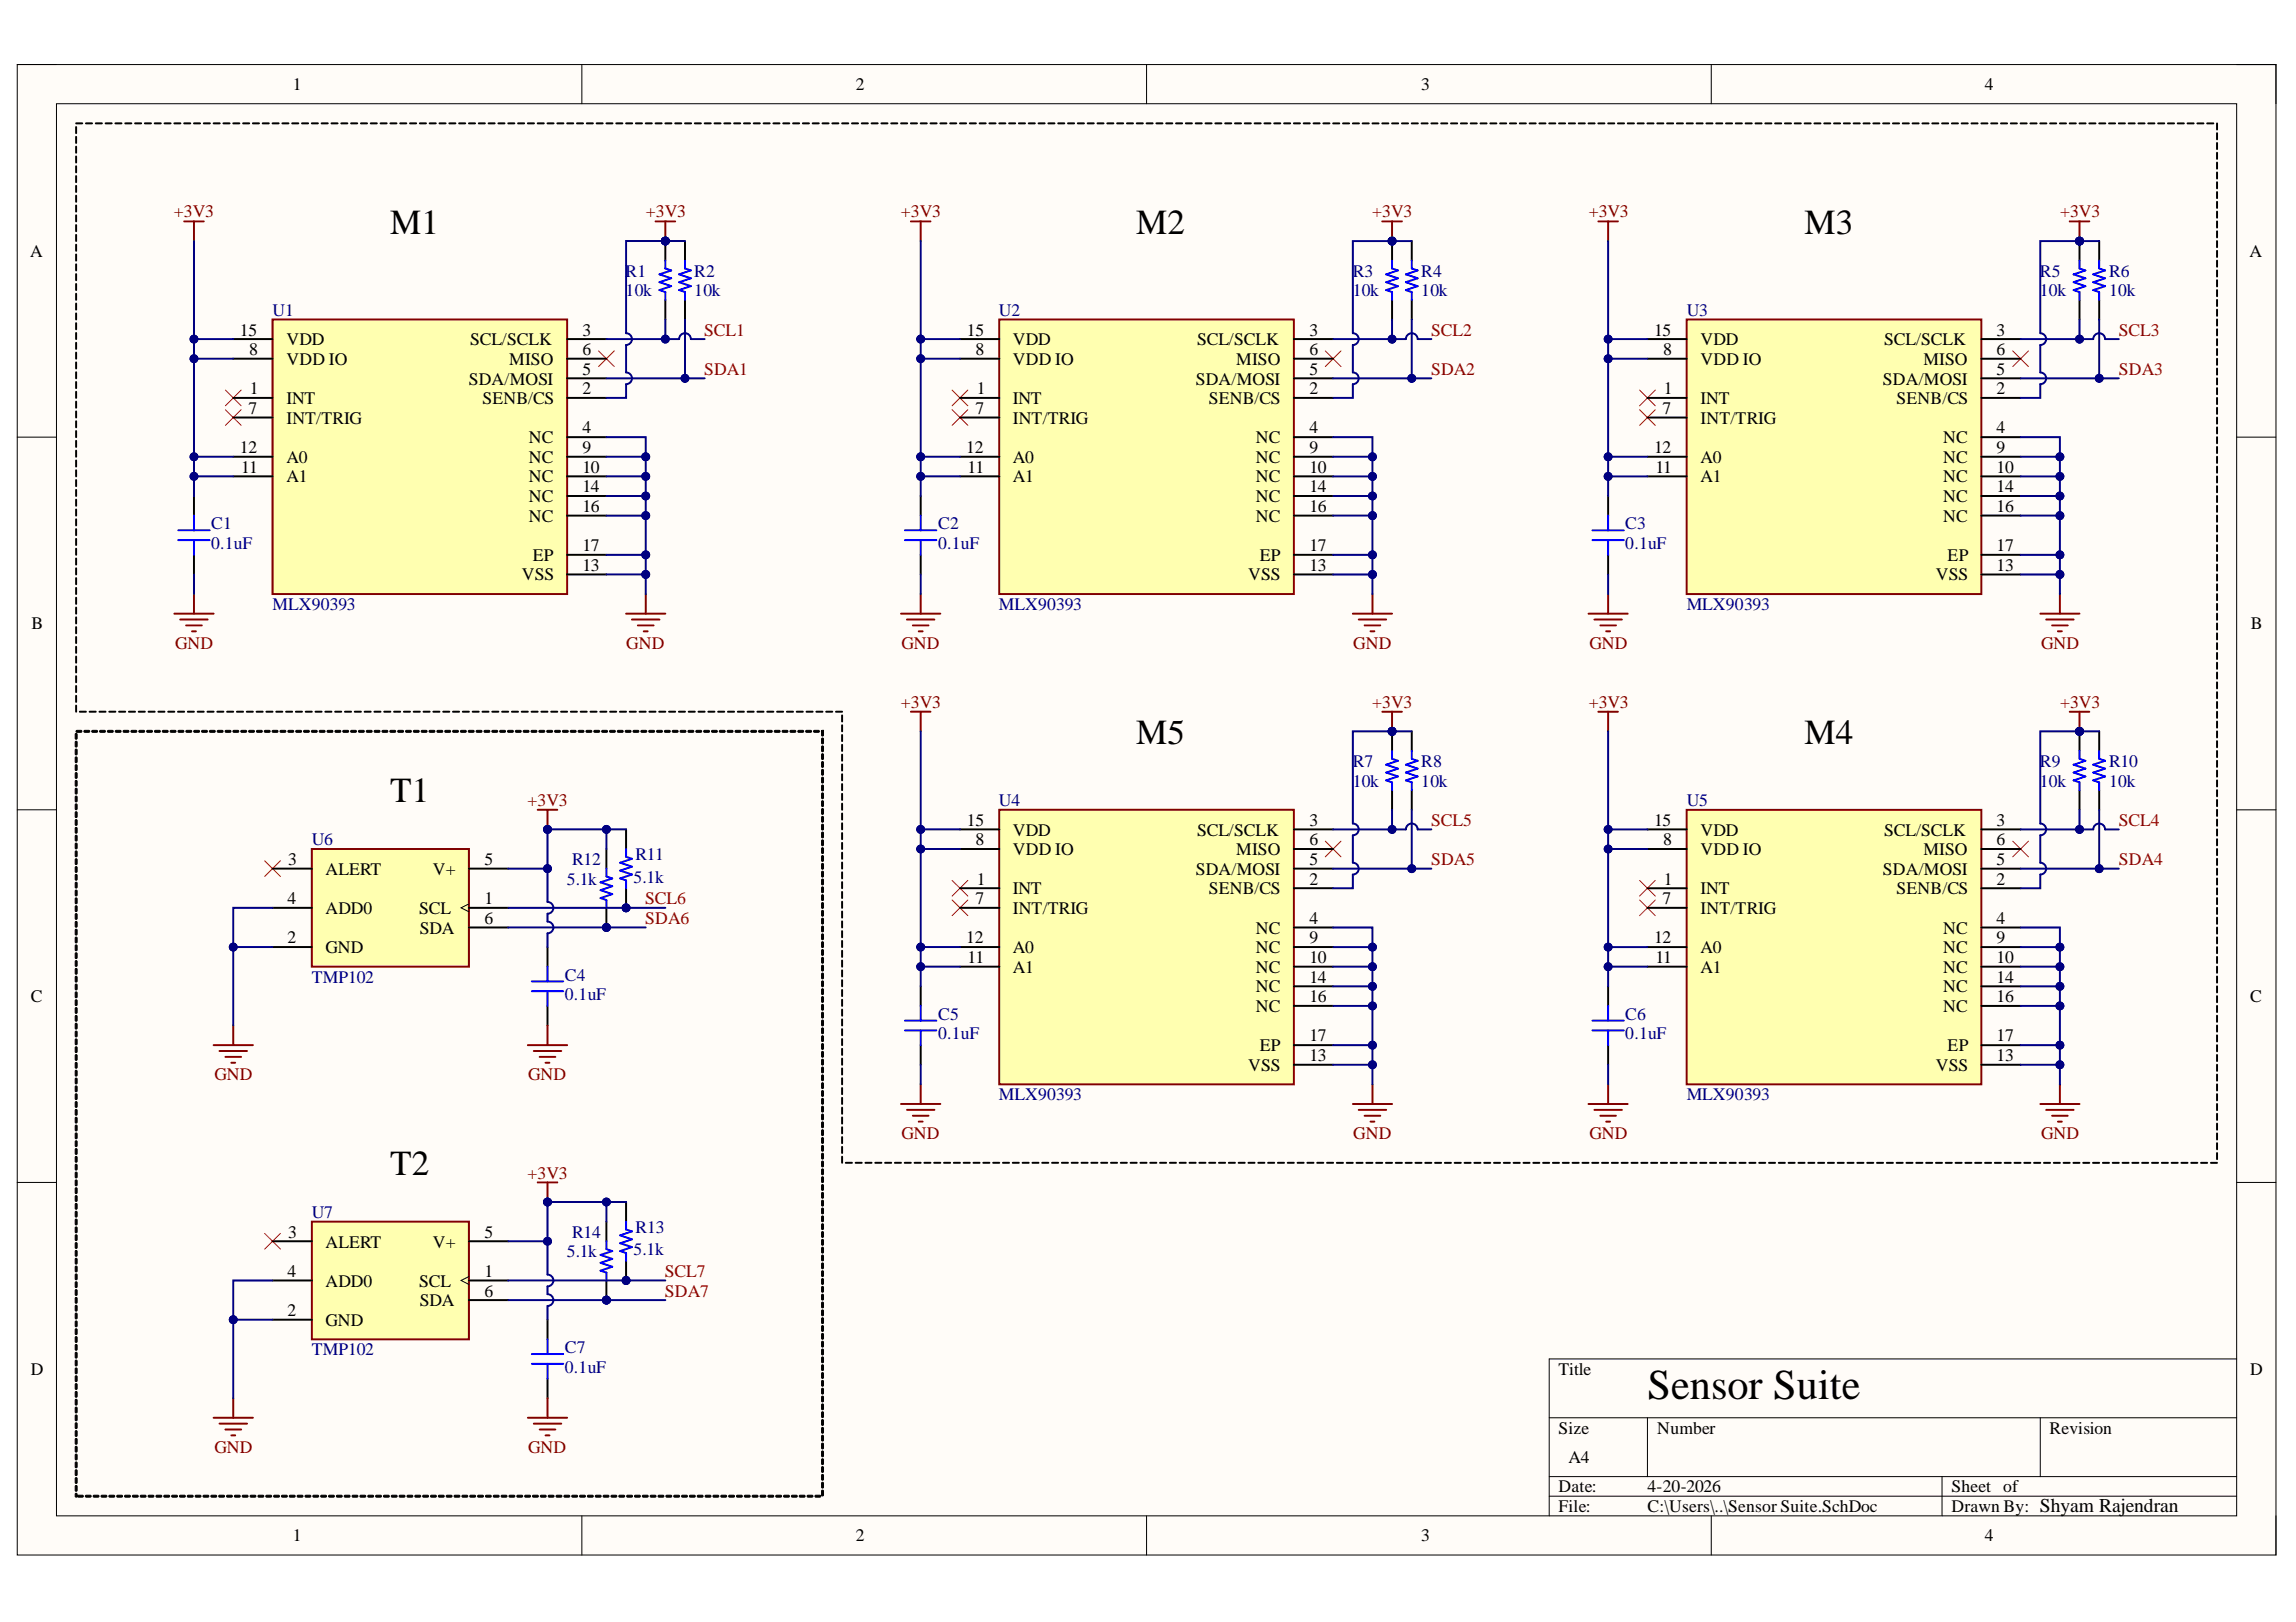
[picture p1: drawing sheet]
<svg xmlns="http://www.w3.org/2000/svg" width="297mm" height="210mm" viewBox="0 0 297 210" stroke-linecap="round" stroke-linejoin="round" font-family="sans-serif">
<defs><g id="words">
<text font-size="5.5" x="213.1" y="181">Sensor Suite</text>
<g font-size="4.6">
<text x="50.5" y="30.2">M1</text>
<text x="147" y="30.2">M2</text>
<text x="233.4" y="30.2">M3</text>
<text x="147" y="96.2">M5</text>
<text x="233.4" y="96.2">M4</text>
<text x="50.5" y="103.8">T1</text>
<text x="50.5" y="152.1">T2</text>
</g>
<g font-size="2.3">
<text x="37.9" y="11.7">1</text>
<text x="110.7" y="11.7">2</text>
<text x="183.9" y="11.7">3</text>
<text x="256.8" y="11.7">4</text>
<text x="3.9" y="33.3">A</text>
<text x="291" y="33.3">A</text>
<text x="31" y="43.4">15</text>
<text x="32.2" y="46">8</text>
<text x="37" y="44.7">VDD</text>
<text x="37" y="47.2">VDD IO</text>
<text x="60.8" y="44.7">SCL/SCLK</text>
<text x="65.9" y="47.2">MISO</text>
<text x="75.4" y="46">6</text>
<text x="75.4" y="43.4">3</text>
<text x="125.1" y="43.4">15</text>
<text x="126.2" y="46">8</text>
<text x="131" y="44.7">VDD</text>
<text x="131" y="47.2">VDD IO</text>
<text x="154.9" y="44.7">SCL/SCLK</text>
<text x="159.9" y="47.2">MISO</text>
<text x="169.4" y="46">6</text>
<text x="169.4" y="43.4">3</text>
<text x="214" y="43.4">15</text>
<text x="215.2" y="46">8</text>
<text x="220" y="44.7">VDD</text>
<text x="220" y="47.2">VDD IO</text>
<text x="243.8" y="44.7">SCL/SCLK</text>
<text x="248.8" y="47.2">MISO</text>
<text x="258.3" y="46">6</text>
<text x="258.3" y="43.4">3</text>
<text x="32.1" y="53.6">7</text>
<text x="32.3" y="51">1</text>
<text x="37" y="52.3">INT</text>
<text x="60.6" y="49.8">SDA/MOSI</text>
<text x="62.4" y="52.3">SENB/CS</text>
<text x="75.4" y="48.5">5</text>
<text x="75.4" y="51">2</text>
<text x="126.2" y="53.6">7</text>
<text x="126.4" y="51">1</text>
<text x="131" y="52.3">INT</text>
<text x="154.7" y="49.8">SDA/MOSI</text>
<text x="156.4" y="52.3">SENB/CS</text>
<text x="169.4" y="48.5">5</text>
<text x="169.4" y="51">2</text>
<text x="215.1" y="53.6">7</text>
<text x="215.3" y="51">1</text>
<text x="220" y="52.3">INT</text>
<text x="243.6" y="49.8">SDA/MOSI</text>
<text x="245.4" y="52.3">SENB/CS</text>
<text x="258.3" y="48.5">5</text>
<text x="258.3" y="51">2</text>
<text x="31" y="58.6">12</text>
<text x="37" y="54.8">INT/TRIG</text>
<text x="37" y="59.9">A0</text>
<text x="68.4" y="57.4">NC</text>
<text x="68.4" y="59.9">NC</text>
<text x="75.4" y="56.1">4</text>
<text x="75.4" y="58.6">9</text>
<text x="125" y="58.6">12</text>
<text x="131" y="54.8">INT/TRIG</text>
<text x="131" y="59.9">A0</text>
<text x="162.5" y="57.4">NC</text>
<text x="162.5" y="59.9">NC</text>
<text x="169.4" y="56.1">4</text>
<text x="169.4" y="58.6">9</text>
<text x="214" y="58.6">12</text>
<text x="220" y="54.8">INT/TRIG</text>
<text x="220" y="59.9">A0</text>
<text x="251.4" y="57.4">NC</text>
<text x="251.4" y="59.9">NC</text>
<text x="258.3" y="56.1">4</text>
<text x="258.3" y="58.6">9</text>
<text x="31.2" y="61.2">11</text>
<text x="37" y="62.4">A1</text>
<text x="68.4" y="62.4">NC</text>
<text x="68.4" y="65">NC</text>
<text x="75.4" y="61.2">10</text>
<text x="75.4" y="63.7">14</text>
<text x="125.2" y="61.2">11</text>
<text x="131" y="62.4">A1</text>
<text x="162.5" y="62.4">NC</text>
<text x="162.5" y="65">NC</text>
<text x="169.4" y="61.2">10</text>
<text x="169.4" y="63.7">14</text>
<text x="214.2" y="61.2">11</text>
<text x="220" y="62.4">A1</text>
<text x="251.4" y="62.4">NC</text>
<text x="251.4" y="65">NC</text>
<text x="258.3" y="61.2">10</text>
<text x="258.3" y="63.7">14</text>
<text x="68.4" y="67.5">NC</text>
<text x="75.4" y="66.2">16</text>
<text x="75.4" y="71.3">17</text>
<text x="162.5" y="67.5">NC</text>
<text x="169.4" y="66.2">16</text>
<text x="169.4" y="71.3">17</text>
<text x="251.4" y="67.5">NC</text>
<text x="258.3" y="66.2">16</text>
<text x="258.3" y="71.3">17</text>
<text x="67.5" y="75.1">VSS</text>
<text x="68.9" y="72.6">EP</text>
<text x="75.4" y="73.8">13</text>
<text x="161.5" y="75.1">VSS</text>
<text x="163" y="72.6">EP</text>
<text x="169.4" y="73.8">13</text>
<text x="250.4" y="75.1">VSS</text>
<text x="252" y="72.6">EP</text>
<text x="258.3" y="73.8">13</text>
<text x="4.1" y="81.4">B</text>
<text x="291.2" y="81.4">B</text>
<text x="125.1" y="106.9">15</text>
<text x="169.4" y="106.9">3</text>
<text x="214" y="106.9">15</text>
<text x="258.3" y="106.9">3</text>
<text x="37.3" y="111.9">3</text>
<text x="42.1" y="113.2">ALERT</text>
<text x="56" y="113.2">V+</text>
<text x="62.7" y="111.9">5</text>
<text x="126.2" y="109.4">8</text>
<text x="131" y="108.1">VDD</text>
<text x="131" y="110.7">VDD IO</text>
<text x="154.7" y="113.2">SDA/MOSI</text>
<text x="154.9" y="108.1">SCL/SCLK</text>
<text x="159.9" y="110.7">MISO</text>
<text x="169.4" y="109.4">6</text>
<text x="169.4" y="111.9">5</text>
<text x="215.2" y="109.4">8</text>
<text x="220" y="108.1">VDD</text>
<text x="220" y="110.7">VDD IO</text>
<text x="243.6" y="113.2">SDA/MOSI</text>
<text x="243.8" y="108.1">SCL/SCLK</text>
<text x="248.8" y="110.7">MISO</text>
<text x="258.3" y="109.4">6</text>
<text x="258.3" y="111.9">5</text>
<text x="37.2" y="117">4</text>
<text x="42.1" y="118.3">ADD0</text>
<text x="54.2" y="118.3">SCL</text>
<text x="62.7" y="117">1</text>
<text x="62.7" y="119.5">6</text>
<text x="126.2" y="117">7</text>
<text x="126.4" y="114.5">1</text>
<text x="131" y="115.7">INT</text>
<text x="131" y="118.3">INT/TRIG</text>
<text x="156.4" y="115.7">SENB/CS</text>
<text x="169.4" y="114.5">2</text>
<text x="169.4" y="119.5">4</text>
<text x="215.1" y="117">7</text>
<text x="215.3" y="114.5">1</text>
<text x="220" y="115.7">INT</text>
<text x="220" y="118.3">INT/TRIG</text>
<text x="245.4" y="115.7">SENB/CS</text>
<text x="258.3" y="114.5">2</text>
<text x="258.3" y="119.5">4</text>
<text x="37.2" y="122.1">2</text>
<text x="42.1" y="123.3">GND</text>
<text x="54.3" y="120.8">SDA</text>
<text x="125" y="122.1">12</text>
<text x="125.2" y="124.6">11</text>
<text x="131" y="123.3">A0</text>
<text x="131" y="125.9">A1</text>
<text x="162.5" y="120.8">NC</text>
<text x="162.5" y="123.3">NC</text>
<text x="162.5" y="125.9">NC</text>
<text x="169.4" y="122.1">9</text>
<text x="169.4" y="124.6">10</text>
<text x="214" y="122.1">12</text>
<text x="214.2" y="124.6">11</text>
<text x="220" y="123.3">A0</text>
<text x="220" y="125.9">A1</text>
<text x="251.4" y="120.8">NC</text>
<text x="251.4" y="123.3">NC</text>
<text x="251.4" y="125.9">NC</text>
<text x="258.3" y="122.1">9</text>
<text x="258.3" y="124.6">10</text>
<text x="4" y="129.7">C</text>
<text x="162.5" y="128.4">NC</text>
<text x="162.5" y="130.9">NC</text>
<text x="169.4" y="127.1">14</text>
<text x="169.4" y="129.7">16</text>
<text x="251.4" y="128.4">NC</text>
<text x="251.4" y="130.9">NC</text>
<text x="258.3" y="127.1">14</text>
<text x="258.3" y="129.7">16</text>
<text x="291.1" y="129.7">C</text>
<text x="163" y="136">EP</text>
<text x="169.4" y="137.3">13</text>
<text x="169.4" y="134.7">17</text>
<text x="252" y="136">EP</text>
<text x="258.3" y="137.3">13</text>
<text x="258.3" y="134.7">17</text>
<text x="161.5" y="138.6">VSS</text>
<text x="250.4" y="138.6">VSS</text>
<text x="37.3" y="160.2">3</text>
<text x="42.1" y="161.4">ALERT</text>
<text x="56" y="161.4">V+</text>
<text x="62.7" y="160.2">5</text>
<text x="37.2" y="165.2">4</text>
<text x="42.1" y="166.5">ADD0</text>
<text x="54.2" y="166.5">SCL</text>
<text x="62.7" y="165.2">1</text>
<text x="62.7" y="167.8">6</text>
<text x="37.2" y="170.3">2</text>
<text x="42.1" y="171.6">GND</text>
<text x="54.3" y="169">SDA</text>
<text x="4" y="177.9">D</text>
<text x="201.6" y="177.9">Title</text>
<text x="291.1" y="177.9">D</text>
<text x="201.6" y="185.5">Size</text>
<text x="214.4" y="185.5">Number</text>
<text x="265.2" y="185.5">Revision</text>
<text x="202.9" y="189.3">A4</text>
<text x="201.6" y="193.1">Date:</text>
<text x="201.6" y="195.7">File:</text>
<text x="213.1" y="193.1">4-20-2026</text>
<text x="213.1" y="195.7">C:\Users\..\Sensor Suite.SchDoc</text>
<text x="252.5" y="193.1">Sheet of</text>
<text x="252.5" y="195.7">Drawn By: Shyam Rajendran</text>
<text x="37.9" y="199.5">1</text>
<text x="110.7" y="199.5">2</text>
<text x="183.9" y="199.5">3</text>
<text x="256.8" y="199.5">4</text>
</g>
<g font-size="2.3" fill="#800000">
<text x="22.5" y="28.1">+3V3</text>
<text x="83.6" y="28.1">+3V3</text>
<text x="116.6" y="28.1">+3V3</text>
<text x="177.5" y="28.1">+3V3</text>
<text x="205.5" y="28.1">+3V3</text>
<text x="266.5" y="28.1">+3V3</text>
<text x="22.7" y="84">GND</text>
<text x="81" y="84">GND</text>
<text x="116.6" y="84">GND</text>
<text x="175.1" y="84">GND</text>
<text x="205.6" y="84">GND</text>
<text x="264.1" y="84">GND</text>
<text x="116.6" y="91.7">+3V3</text>
<text x="177.5" y="91.7">+3V3</text>
<text x="205.5" y="91.7">+3V3</text>
<text x="266.5" y="91.7">+3V3</text>
<text x="68.3" y="104.3">+3V3</text>
<text x="27.7" y="139.8">GND</text>
<text x="68.3" y="139.8">GND</text>
<text x="116.6" y="147.4">GND</text>
<text x="175.1" y="147.4">GND</text>
<text x="205.6" y="147.4">GND</text>
<text x="264.1" y="147.4">GND</text>
<text x="68.3" y="152.6">+3V3</text>
<text x="27.7" y="188.1">GND</text>
<text x="68.3" y="188.1">GND</text>
</g>
<g font-size="2.3" fill="#000080">
<text x="80.9" y="35.8">R1</text>
<text x="89.8" y="35.8">R2</text>
<text x="175" y="35.8">R3</text>
<text x="183.9" y="35.8">R4</text>
<text x="263.9" y="35.8">R5</text>
<text x="272.9" y="35.8">R6</text>
<text x="35.3" y="40.9">U1</text>
<text x="80.9" y="38.4">10k</text>
<text x="89.8" y="38.4">10k</text>
<text x="129.2" y="40.9">U2</text>
<text x="175" y="38.4">10k</text>
<text x="183.9" y="38.4">10k</text>
<text x="218.2" y="40.9">U3</text>
<text x="263.9" y="38.4">10k</text>
<text x="272.9" y="38.4">10k</text>
<text x="27.3" y="71.1">0.1uF</text>
<text x="27.3" y="68.5">C1</text>
<text x="121.4" y="71.1">0.1uF</text>
<text x="121.4" y="68.5">C2</text>
<text x="210.3" y="71.1">0.1uF</text>
<text x="210.3" y="68.5">C3</text>
<text x="35.3" y="78.9">MLX90393</text>
<text x="129.2" y="78.9">MLX90393</text>
<text x="218.2" y="78.9">MLX90393</text>
<text x="175" y="101.8">10k</text>
<text x="175" y="99.3">R7</text>
<text x="183.9" y="101.8">10k</text>
<text x="183.9" y="99.3">R8</text>
<text x="263.9" y="101.8">10k</text>
<text x="263.9" y="99.3">R9</text>
<text x="272.9" y="101.8">10k</text>
<text x="272.9" y="99.3">R10</text>
<text x="129.2" y="104.3">U4</text>
<text x="218.2" y="104.3">U5</text>
<text x="40.3" y="109.4">U6</text>
<text x="74" y="111.9">R12</text>
<text x="82.2" y="111.3">R11</text>
<text x="73.3" y="114.5">5.1k</text>
<text x="82" y="114.2">5.1k</text>
<text x="40.3" y="127.1">TMP102</text>
<text x="73.1" y="129.4">0.1uF</text>
<text x="73.1" y="126.9">C4</text>
<text x="121.4" y="132">C5</text>
<text x="210.3" y="132">C6</text>
<text x="121.4" y="134.5">0.1uF</text>
<text x="210.3" y="134.5">0.1uF</text>
<text x="129.2" y="142.4">MLX90393</text>
<text x="218.2" y="142.4">MLX90393</text>
<text x="40.3" y="157.6">U7</text>
<text x="74" y="160.2">R14</text>
<text x="82.2" y="159.5">R13</text>
<text x="73.3" y="162.7">5.1k</text>
<text x="82" y="162.5">5.1k</text>
<text x="40.3" y="175.4">TMP102</text>
<text x="73.1" y="177.7">0.1uF</text>
<text x="73.1" y="175.1">C7</text>
</g>
<g font-size="2.3" fill="#980000">
<text x="91.1" y="43.4">SCL1</text>
<text x="185.1" y="43.4">SCL2</text>
<text x="274.1" y="43.4">SCL3</text>
<text x="91.1" y="48.5">SDA1</text>
<text x="185.1" y="48.5">SDA2</text>
<text x="274.1" y="48.5">SDA3</text>
<text x="185.1" y="106.9">SCL5</text>
<text x="274.1" y="106.9">SCL4</text>
<text x="185.1" y="111.9">SDA5</text>
<text x="274.1" y="111.9">SDA4</text>
<text x="83.5" y="119.5">SDA6</text>
<text x="83.5" y="117">SCL6</text>
<text x="86" y="167.8">SDA7</text>
<text x="86" y="165.2">SCL7</text>
</g>
</g></defs>
<path d="M2.2 8.4h292.2v192.8h-292.2z" fill-rule="evenodd" fill="#fffcf8"/>
<path d="M2.2 8.4h292.2v192.8h-292.2z" fill="none" stroke="#000" stroke-width=".13"/>
<path d="M7.3 13.4h282.1v182.8h-282.1z" fill-rule="evenodd" fill="#fffcf8"/>
<g fill="none" stroke="#000" stroke-width=".13">
<path d="M2.2 8.3h5.1M7.3 13.4h282.1v182.8h-282.1zM75.3 8.3v5.1M148.3 8.3v5.1M221.4 8.4v5M289.4 8.4h5v5M2.2 56.6h5.1M289.4 56.6h5M2.2 104.8h5.1M289.4 104.8h5M2.2 153h5.1M289.4 153h5"/>
<path d="M289.4 175.9h-89v20.3M75.3 196.2v5M148.3 196.2v5M200.4 183.5h89M200.4 191.1h89M200.4 193.6h89M213.1 183.5v7.6M221.4 196.2v5M251.2 191.1v5.1M264 183.5v7.6M294.4 196.2v5"/>
</g>
<path d="M23.8 28.7h2.6M25.1 28.7v2.5M22.6 79.4h5M25.1 76.9v2.5M81 79.4h5.1M83.5 76.9v2.5M23.3 80.2h3.6M24.1 80.9h2M24.8 81.7h.5M81.8 80.2h3.5M82.5 80.9h2.1M83.3 81.7h.5" fill="none" stroke="#800000" stroke-width=".25"/>
<path d="M29.2 50.5l2 2M29.2 53l2 2M31.2 50.5l-2 2M31.2 53l-2 2M77.4 45.4l2.1 2M79.5 45.4l-2.1 2" fill="none" stroke="#f00" stroke-width=".13"/>
<path d="M25.1 64.2v2.5M25.1 71.8v2.5" fill="none" stroke="#000" stroke-width=".25"/>
<path d="M23.1 68.6h4M23.1 69.9h4M25.1 66.7v1.9M25.1 69.9v1.9" fill="none" stroke="#00f" stroke-width=".25"/>
<circle cx="86.1" cy="31.2" r=".51" fill="#000080"/>
<circle cx="86.1" cy="31.2" r=".51" fill="none" stroke="#000080" stroke-width=".13"/>
<path d="M86.1 31.2v2.5" fill="none" stroke="#000" stroke-width=".25"/>
<circle cx="86.1" cy="31.2" r=".51" fill="#000080"/>
<circle cx="86.1" cy="31.2" r=".51" fill="none" stroke="#000080" stroke-width=".13"/>
<path d="M86.1 38.8v2.5M88.6 31.2v2.5M88.6 38.8v2.5" fill="none" stroke="#000" stroke-width=".25"/>
<path d="M86.1 33.7v1l.7 .3-1.5 .5 1.5 .5-1.5 .5 1.5 .5-1.5 .5 .8 .3v1M88.6 33.7v1l.8 .3-1.5 .5 1.5 .5-1.5 .5 1.5 .5-1.5 .5 .7 .3v1" fill="none" stroke="#00f" stroke-width=".25"/>
<path d="M84.8 28.7h2.6M86.1 28.7v2.5" fill="none" stroke="#800000" stroke-width=".25"/>
<circle cx="86.1" cy="31.2" r=".51" fill="#000080"/>
<circle cx="86.1" cy="31.2" r=".51" fill="none" stroke="#000080" stroke-width=".13"/>
<path d="M117.8 28.7h2.6M119.1 28.7v2.5M116.6 79.4h5.1M119.1 76.9v2.5M175 79.4h5.1M177.6 76.9v2.5M117.3 80.2h3.6M118.1 80.9h2M118.9 81.7h.5M175.8 80.2h3.5M176.5 80.9h2.1M177.3 81.7h.5" fill="none" stroke="#800000" stroke-width=".25"/>
<path d="M123.2 50.5l2 2M123.2 53l2 2M125.2 50.5l-2 2M125.2 53l-2 2M171.5 45.4l2 2M173.5 45.4l-2 2" fill="none" stroke="#f00" stroke-width=".13"/>
<path d="M119.1 64.2v2.5M119.1 71.8v2.5" fill="none" stroke="#000" stroke-width=".25"/>
<path d="M117.1 68.6h4M117.1 69.9h4M119.1 66.7v1.9M119.1 69.9v1.9" fill="none" stroke="#00f" stroke-width=".25"/>
<circle cx="180.1" cy="31.2" r=".51" fill="#000080"/>
<circle cx="180.1" cy="31.2" r=".51" fill="none" stroke="#000080" stroke-width=".13"/>
<path d="M180.1 31.2v2.5" fill="none" stroke="#000" stroke-width=".25"/>
<circle cx="180.1" cy="31.2" r=".51" fill="#000080"/>
<circle cx="180.1" cy="31.2" r=".51" fill="none" stroke="#000080" stroke-width=".13"/>
<path d="M180.1 38.8v2.5M182.6 31.2v2.5M182.6 38.8v2.5" fill="none" stroke="#000" stroke-width=".25"/>
<path d="M180.1 33.7v1l.8 .3-1.6 .5 1.6 .5-1.6 .5 1.6 .5-1.6 .5 .8 .3v1M182.6 33.7v1l.8 .3-1.5 .5 1.5 .5-1.5 .5 1.5 .5-1.5 .5 .7 .3v1" fill="none" stroke="#00f" stroke-width=".25"/>
<path d="M178.8 28.7h2.6M180.1 28.7v2.5" fill="none" stroke="#800000" stroke-width=".25"/>
<circle cx="180.1" cy="31.2" r=".51" fill="#000080"/>
<circle cx="180.1" cy="31.2" r=".51" fill="none" stroke="#000080" stroke-width=".13"/>
<path d="M206.8 28.7h2.5M208 28.7v2.5M205.5 79.4h5.1M208 76.9v2.5M264 79.4h5M266.5 76.9v2.5M206.3 80.2h3.5M207 80.9h2.1M207.8 81.7h.5M264.7 80.2h3.6M265.5 80.9h2M266.2 81.7h.5" fill="none" stroke="#800000" stroke-width=".25"/>
<path d="M212.1 50.5l2 2M212.1 53l2 2.1M214.1 50.5l-2 2M214.1 53l-2 2.1M260.4 45.4l2 2M262.4 45.4l-2 2" fill="none" stroke="#f00" stroke-width=".13"/>
<path d="M208 64.2v2.5M208 71.8v2.5" fill="none" stroke="#000" stroke-width=".25"/>
<path d="M206 68.6h4.1M206 69.9h4.1M208 66.7v1.9M208 69.9v1.9" fill="none" stroke="#00f" stroke-width=".25"/>
<circle cx="269" cy="31.2" r=".51" fill="#000080"/>
<circle cx="269" cy="31.2" r=".51" fill="none" stroke="#000080" stroke-width=".13"/>
<path d="M269 31.2v2.5" fill="none" stroke="#000" stroke-width=".25"/>
<circle cx="269" cy="31.2" r=".51" fill="#000080"/>
<circle cx="269" cy="31.2" r=".51" fill="none" stroke="#000080" stroke-width=".13"/>
<path d="M269 38.8v2.5M271.6 31.2v2.5M271.6 38.8v2.5" fill="none" stroke="#000" stroke-width=".25"/>
<path d="M269 33.7v1l.8 .3-1.5 .5 1.5 .5-1.5 .5 1.5 .5-1.5 .5 .7 .3v1M271.6 33.7v1l.7 .3-1.5 .5 1.5 .5-1.5 .5 1.5 .5-1.5 .5 .8 .3v1" fill="none" stroke="#00f" stroke-width=".25"/>
<path d="M267.8 28.7h2.5M269 28.7v2.5" fill="none" stroke="#800000" stroke-width=".25"/>
<circle cx="269" cy="31.2" r=".51" fill="#000080"/>
<circle cx="269" cy="31.2" r=".51" fill="none" stroke="#000080" stroke-width=".13"/>
<path d="M206.8 92.1h2.5M208 92.1v2.5M205.5 142.9h5.1M206.3 143.6h3.5M207 144.4h2.1M207.8 145.2h.5M208 140.3v2.6M264 142.9h5M264.7 143.6h3.6M265.5 144.4h2M266.2 145.2h.5M266.5 140.3v2.6" fill="none" stroke="#800000" stroke-width=".25"/>
<path d="M212.1 113.9l2 2.1M212.1 116.5l2 2M214.1 113.9l-2 2.1M214.1 116.5l-2 2M260.4 108.9l2 2M262.4 108.9l-2 2" fill="none" stroke="#f00" stroke-width=".13"/>
<path d="M208 127.6v2.6M208 135.3v2.5" fill="none" stroke="#000" stroke-width=".25"/>
<path d="M206 132.1h4.1M206 133.3h4.1M208 130.2v1.9M208 133.3v2" fill="none" stroke="#00f" stroke-width=".25"/>
<circle cx="269" cy="94.6" r=".51" fill="#000080"/>
<circle cx="269" cy="94.6" r=".51" fill="none" stroke="#000080" stroke-width=".13"/>
<path d="M269 94.6v2.6" fill="none" stroke="#000" stroke-width=".25"/>
<circle cx="269" cy="94.6" r=".51" fill="#000080"/>
<circle cx="269" cy="94.6" r=".51" fill="none" stroke="#000080" stroke-width=".13"/>
<path d="M271.6 94.6v2.6M269 102.3v2.5M271.6 102.3v2.5" fill="none" stroke="#000" stroke-width=".25"/>
<path d="M269 97.2v1l.8 .3-1.5 .5 1.5 .5-1.5 .5 1.5 .5-1.5 .5 .7 .2v1.1M271.6 97.2v1l.7 .3-1.5 .5 1.5 .5-1.5 .5 1.5 .5-1.5 .5 .8 .2v1.1" fill="none" stroke="#00f" stroke-width=".25"/>
<path d="M267.8 92.1h2.5M269 92.1v2.5" fill="none" stroke="#800000" stroke-width=".25"/>
<circle cx="269" cy="94.6" r=".51" fill="#000080"/>
<circle cx="269" cy="94.6" r=".51" fill="none" stroke="#000080" stroke-width=".13"/>
<path d="M117.8 92.1h2.6M119.1 92.1v2.5M116.6 142.9h5.1M117.3 143.6h3.6M118.1 144.4h2M118.9 145.1h.5M119.1 140.3v2.6M175 142.9h5.1M175.8 143.6h3.5M176.5 144.4h2.1M177.3 145.2h.5M177.6 140.3v2.6" fill="none" stroke="#800000" stroke-width=".25"/>
<path d="M123.2 113.9l2 2.1M123.2 116.5l2 2M125.2 113.9l-2 2.1M125.2 116.5l-2 2M171.5 108.9l2 2M173.5 108.9l-2 2" fill="none" stroke="#f00" stroke-width=".13"/>
<path d="M119.1 127.6v2.6M119.1 135.3v2.5" fill="none" stroke="#000" stroke-width=".25"/>
<path d="M117.1 132.1h4M117.1 133.3h4M119.1 130.2v1.9M119.1 133.3v2" fill="none" stroke="#00f" stroke-width=".25"/>
<circle cx="180.1" cy="94.6" r=".51" fill="#000080"/>
<circle cx="180.1" cy="94.6" r=".51" fill="none" stroke="#000080" stroke-width=".13"/>
<path d="M180.1 94.6v2.6" fill="none" stroke="#000" stroke-width=".25"/>
<circle cx="180.1" cy="94.6" r=".51" fill="#000080"/>
<circle cx="180.1" cy="94.6" r=".51" fill="none" stroke="#000080" stroke-width=".13"/>
<path d="M182.6 94.6v2.6M180.1 102.3v2.5M182.6 102.3v2.5" fill="none" stroke="#000" stroke-width=".25"/>
<path d="M180.1 97.2v1l.8 .3-1.6 .5 1.6 .5-1.6 .5 1.6 .5-1.6 .5 .8 .2v1.1M182.6 97.2v1l.8 .3-1.5 .5 1.5 .5-1.5 .5 1.5 .5-1.5 .5 .7 .2v1.1" fill="none" stroke="#00f" stroke-width=".25"/>
<path d="M178.8 92.1h2.6M180.1 92.1v2.5" fill="none" stroke="#800000" stroke-width=".25"/>
<circle cx="180.1" cy="94.6" r=".51" fill="#000080"/>
<circle cx="180.1" cy="94.6" r=".51" fill="none" stroke="#000080" stroke-width=".13"/>
<g fill="none" stroke="#000" stroke-width=".25">
<path d="M9.8 16.4v.8M9.8 17.7v.8M9.8 19v.8M9.8 16h.8M11.1 16h.8M12.4 16h.8M13.7 16h.8M14.9 16h.8M16.2 16h.8M17.5 16h.8M18.7 16h.8M20 16h.8"/>
<path d="M21.3 16h.8M22.6 16h.7M23.8 16h.8M25.1 16h.8M26.4 16h.8M27.6 16h.8M28.9 16h.8M30.2 16h.8M31.4 16h.8M32.7 16h.8M34 16h.8M35.3 16h.8"/>
<path d="M36.5 16h.8M37.8 16h.8M39.1 16h.8M40.3 16h.8M41.6 16h.8M42.9 16h.8M44.2 16h.7M45.4 16h.8M46.7 16h.8M48 16h.8M49.2 16h.8M50.5 16h.8"/>
<path d="M51.8 16h.8M53 16h.8M54.3 16h.8M55.6 16h.8M56.9 16h.8M58.1 16h.8M59.4 16h.8M60.7 16h.8M61.9 16h.8M63.2 16h.8M64.5 16h.8M65.8 16h.7"/>
<path d="M67 16h.8M68.3 16h.8M69.6 16h.8M70.8 16h.8M72.1 16h.8M73.4 16h.8M74.6 16h.8M75.9 16h.8M77.2 16h.8M78.5 16h.7M79.7 16h.8M81 16h.8"/>
<path d="M82.3 16h.8M83.5 16h.8M84.8 16h.8M86.1 16h.8M87.4 16h.7M88.6 16h.8M89.9 16h.8M91.2 16h.8M92.4 16h.8M93.7 16h.8M95 16h.8M96.2 16h.8"/>
<path d="M97.5 16h.8M98.8 16h.8M100.1 16h.7M101.3 16h.8M102.6 16h.8M103.9 16h.8M105.1 16h.8M106.4 16h.8M107.7 16h.8M108.9 16h.8M110.2 16h.8M111.5 16h.8"/>
<path d="M112.8 16h.8M114 16h.8M115.3 16h.8M116.6 16h.8M117.8 16h.8M119.1 16h.8M120.4 16h.8M121.7 16h.7M122.9 16h.8M124.2 16h.8M125.5 16h.8M126.7 16h.8"/>
<path d="M128 16h.8M129.3 16h.8M130.5 16h.8M131.8 16h.8M133.1 16h.8M134.4 16h.7M135.6 16h.8M136.9 16h.8M138.2 16h.8M139.4 16h.8M140.7 16h.8M142 16h.8"/>
<path d="M143.2 16h.8M144.5 16h.8M145.8 16h.8M147.1 16h.8M148.3 16h.8M149.6 16h.8M150.9 16h.8M152.1 16h.8M153.4 16h.8M154.7 16h.8M156 16h.7M157.2 16h.8"/>
<path d="M158.5 16h.8M159.8 16h.8M161 16h.8M162.3 16h.8M163.6 16h.8M164.8 16h.8M166.1 16h.8M167.4 16h.8M168.7 16h.8M169.9 16h.8M171.2 16h.8M172.5 16h.8"/>
<path d="M173.8 16h.7M175 16h.8M176.3 16h.8M177.6 16h.7M178.8 16h.8M180.1 16h.8M181.4 16h.8M182.6 16h.8M183.9 16h.8M185.2 16h.8M186.4 16h.8M187.7 16h.8"/>
<path d="M189 16h.8M190.3 16h.8M191.5 16h.8M192.8 16h.8M194.1 16h.8M195.3 16h.8M196.6 16h.8M197.9 16h.8M199.2 16h.7M200.4 16h.8M201.7 16h.8M203 16h.8"/>
<path d="M204.2 16h.8M205.5 16h.8M206.8 16h.8M208 16h.8M209.3 16h.8M210.6 16h.8M211.9 16h.8M213.1 16h.8M214.4 16h.8M215.7 16h.8M216.9 16h.8M218.2 16h.8"/>
<path d="M219.5 16h.8M220.8 16h.7M222 16h.8M223.3 16h.8M224.6 16h.8M225.8 16h.8M227.1 16h.8M228.4 16h.8M229.6 16h.8M230.9 16h.8M232.2 16h.8M233.5 16h.8"/>
<path d="M234.7 16h.8M236 16h.8M237.3 16h.8M238.5 16h.8M239.8 16h.8M241.1 16h.8M242.4 16h.7M243.6 16h.8M244.9 16h.8M246.2 16h.8M247.4 16h.8M248.7 16h.8"/>
<path d="M250 16h.8M251.2 16h.8M252.5 16h.8M253.8 16h.8M255.1 16h.7M256.3 16h.8M257.6 16h.8M258.9 16h.8M260.1 16h.8M261.4 16h.8M262.7 16h.8M264 16h.7"/>
<path d="M265.2 16h.8M266.5 16h.8M267.8 16h.8M269 16h.8M270.3 16h.8M271.6 16h.8M272.8 16h.8M274.1 16h.8M275.4 16h.8M276.7 16h.7M277.9 16h.8M279.2 16h.8"/>
<path d="M280.5 16h.8M281.7 16h.8M283 16h.8M284.3 16h.8M285.5 16h.8M286.8 16v.8M286.8 17.2v.8M286.8 18.5v.8M286.8 19.8v.8M9.8 20.2v.8M9.8 21.5v.8M9.8 22.8v.8"/>
<path d="M9.8 24.1v.7M9.8 25.3v.8M9.8 26.6v.8M9.8 27.9v.8M9.8 29.1v.8M9.8 30.4v.8M9.8 31.7v.8M9.8 32.9v.8M9.8 34.2v.8M9.8 35.5v.8M9.8 36.7v.8M9.8 38v.8"/>
<path d="M9.8 39.3v.8M286.8 21v.8M286.8 22.3v.8M286.8 23.6v.8M286.8 24.9v.7M286.8 26.1v.8M286.8 27.4v.8M286.8 28.7v.8M286.8 29.9v.8M286.8 31.2v.8M286.8 32.5v.8M286.8 33.7v.8"/>
<path d="M286.8 35v.8M286.8 36.3v.8M286.8 37.5v.8M286.8 38.8v.8M9.8 40.6v.7M9.8 41.8v.8M9.8 43.1v.8M9.8 44.4v.8M9.8 45.6v.8M9.8 46.9v.8M9.8 48.2v.8M9.8 49.4v.8"/>
<path d="M9.8 50.7v.8M9.8 52v.8M9.8 53.2v.8M9.8 54.5v.8M9.8 55.8v.8M9.8 57v.8M9.8 58.3v.8M9.8 59.6v.8M286.8 40.1v.8M286.8 41.3v.8M286.8 42.6v.8M286.8 43.9v.8"/>
<path d="M286.8 45.2v.7M286.8 46.4v.8M286.8 47.7v.8M286.8 49v.8M286.8 50.2v.8M286.8 51.5v.8M286.8 52.8v.8M286.8 54v.8M286.8 55.3v.8M286.8 56.6v.8M286.8 57.8v.8M286.8 59.1v.8"/>
<path d="M9.8 60.9v.7M9.8 62.1v.8M9.8 63.4v.8M9.8 64.7v.8M9.8 65.9v.8M9.8 67.2v.8M9.8 68.5v.8M9.8 69.7v.8M9.8 71v.8M9.8 72.3v.8M9.8 73.5v.8M9.8 74.8v.8"/>
<path d="M9.8 76.1v.8M9.8 77.3v.8M9.8 78.6v.8M9.8 79.9v.8M286.8 60.4v.8M286.8 61.7v.7M286.8 62.9v.8M286.8 64.2v.8M286.8 65.5v.7M286.8 66.7v.8M286.8 68v.8M286.8 69.3v.8"/>
<path d="M286.8 70.5v.8M286.8 71.8v.8M286.8 73.1v.8M286.8 74.3v.8M286.8 75.6v.8M286.8 76.9v.8M286.8 78.1v.8M286.8 79.4v.8M9.8 81.2v.8M9.8 82.4v.8M9.8 83.7v.8M9.8 85v.8"/>
<path d="M9.8 86.2v.8M9.8 87.5v.8M9.8 88.8v.8M9.8 90v.8M9.8 91.3v.8M10.3 92.1h.8M11.6 92.1h.8M12.9 92.1h.8M14.1 92.1h.8M15.4 92.1h.8M16.7 92.1h.8M17.9 92.1h.8"/>
<path d="M19.2 92.1h.8M20.5 92.1h.8M21.8 92.1h.8M23 92.1h.8M24.3 92.1h.8M25.6 92.1h.8M26.8 92.1h.8M28.1 92.1h.8M29.4 92.1h.8M30.6 92.1h.8M31.9 92.1h.8M33.2 92.1h.8"/>
<path d="M34.5 92.1h.8M35.7 92.1h.8M37 92.1h.8M38.3 92.1h.8M39.5 92.1h.8M40.8 92.1h.8M42.1 92.1h.8M43.4 92.1h.8M44.6 92.1h.8M45.9 92.1h.8M47.2 92.1h.8M48.4 92.1h.8"/>
<path d="M49.7 92.1h.8M51 92.1h.8M52.2 92.1h.8M53.5 92.1h.8M54.8 92.1h.8M56.1 92.1h.8M57.3 92.1h.8M58.6 92.1h.8M59.9 92.1h.8M61.1 92.1h.8M62.4 92.1h.8M63.7 92.1h.8"/>
<path d="M65 92.1h.8M66.2 92.1h.8M67.5 92.1h.8M68.8 92.1h.8M70 92.1h.8M71.3 92.1h.8M72.6 92.1h.8M73.8 92.1h.8M75.1 92.1h.8M76.4 92.1h.8M77.7 92.1h.8M78.9 92.1h.8"/>
<path d="M80.2 92.1h.8M81.5 92.1h.8M82.7 92.1h.8M84 92.1h.8M85.3 92.1h.8M86.6 92.1h.8M87.8 92.1h.8M89.1 92.1h.8M90.4 92.1h.8M91.6 92.1h.8M92.9 92.1h.8M94.2 92.1h.8"/>
<path d="M95.4 92.1h.8M96.7 92.1h.8M98 92.1h.8M99.3 92.1h.8M100.5 92.1h.8M101.8 92.1h.8M103.1 92.1h.8M104.3 92.1h.8M105.6 92.1h.8M106.9 92.1h.8M108.2 92.1h.7M108.9 92.6v.8"/>
<path d="M108.9 93.8v.8M108.9 95.1v.8M108.9 96.4v.8M108.9 97.7v.7M108.9 98.9v.8M286.8 80.7v.8M286.8 82v.8M286.8 83.2v.8M286.8 84.5v.8M286.8 85.8v.8M286.8 87v.8M286.8 88.3v.8"/>
<path d="M286.8 89.6v.8M286.8 90.8v.8M286.8 92.1v.8M286.8 93.4v.8M286.8 94.6v.8M286.8 95.9v.8M286.8 97.2v.8M286.8 98.5v.7M286.8 99.7v.8M108.9 100.2v.8M108.9 101.5v.8M108.9 102.7v.8"/>
<path d="M108.9 104v.8M108.9 105.3v.8M108.9 106.5v.8M108.9 107.8v.8M108.9 109.1v.8M108.9 110.3v.8M108.9 111.6v.8M108.9 112.9v.8M108.9 114.2v.7M108.9 115.4v.8M108.9 116.7v.8M108.9 118v.8"/>
<path d="M108.9 119.2v.8M286.8 101v.8M286.8 102.3v.7M286.8 103.5v.8M286.8 104.8v.8M286.8 106.1v.8M286.8 107.3v.8M286.8 108.6v.8M286.8 109.9v.8M286.8 111.1v.8M286.8 112.4v.8M286.8 113.7v.8"/>
<path d="M286.8 114.9v.8M286.8 116.2v.8M286.8 117.5v.8M286.8 118.8v.8M108.9 120.5v.8M108.9 121.8v.8M108.9 123v.8M108.9 124.3v.8M108.9 125.6v.8M108.9 126.8v.8M108.9 128.1v.8M108.9 129.4v.8"/>
<path d="M108.9 130.7v.7M108.9 131.9v.8M108.9 133.2v.8M108.9 134.5v.8M108.9 135.7v.8M108.9 137v.8M108.9 138.3v.8M108.9 139.5v.8M286.8 120v.8M286.8 121.3v.8M286.8 122.6v.8M286.8 123.8v.8"/>
<path d="M286.8 125.1v.8M286.8 126.4v.8M286.8 127.6v.8M286.8 128.9v.8M286.8 130.2v.8M286.8 131.4v.8M286.8 132.7v.8M286.8 134v.8M286.8 135.3v.7M286.8 136.5v.8M286.8 137.8v.8M286.8 139.1v.7"/>
<path d="M108.9 140.8v.8M108.9 142.1v.8M108.9 143.3v.8M108.9 144.6v.8M108.9 145.9v.8M108.9 147.1v.8M108.9 148.4v.8M108.9 149.7v.8M109.4 150.5h.8M110.7 150.5h.8M112 150.5h.8M113.2 150.5h.8"/>
<path d="M114.5 150.5h.8M115.8 150.5h.8M117 150.5h.8M118.3 150.5h.8M119.6 150.5h.8M120.9 150.5h.8M122.1 150.5h.8M123.4 150.5h.8M124.7 150.5h.8M125.9 150.5h.8M127.2 150.5h.8M128.5 150.5h.8"/>
<path d="M129.8 150.5h.7M131 150.5h.8M132.3 150.5h.8M133.6 150.5h.8M134.8 150.5h.8M136.1 150.5h.8M137.4 150.5h.8M138.6 150.5h.8M139.9 150.5h.8M141.2 150.5h.8M142.5 150.5h.7M143.7 150.5h.8"/>
<path d="M145 150.5h.8M146.3 150.5h.8M147.5 150.5h.8M148.8 150.5h.8M150.1 150.5h.8M151.4 150.5h.7M152.6 150.5h.8M153.9 150.5h.8M155.2 150.5h.8M156.4 150.5h.8M157.7 150.5h.8M159 150.5h.8"/>
<path d="M160.2 150.5h.8M161.5 150.5h.8M162.8 150.5h.8M164.1 150.5h.7M165.3 150.5h.8M166.6 150.5h.8M167.9 150.5h.8M169.1 150.5h.8M170.4 150.5h.8M171.7 150.5h.8M172.9 150.5h.9M174.2 150.5h.8"/>
<path d="M175.5 150.5h.8M176.8 150.5h.8M178 150.5h.8M179.3 150.5h.8M180.6 150.5h.8M181.8 150.5h.8M183.1 150.5h.8M184.4 150.5h.8M185.7 150.5h.7M186.9 150.5h.8M188.2 150.5h.8M189.5 150.5h.8"/>
<path d="M190.7 150.5h.8M192 150.5h.8M193.3 150.5h.8M194.5 150.5h.8M195.8 150.5h.8M197.1 150.5h.8M198.4 150.5h.8M199.6 150.5h.8M200.9 150.5h.8M202.2 150.5h.8M203.4 150.5h.8M204.7 150.5h.8"/>
<path d="M206 150.5h.8M207.3 150.5h.7M208.5 150.5h.8M209.8 150.5h.8M211.1 150.5h.8M212.3 150.5h.8M213.6 150.5h.8M214.9 150.5h.8M216.1 150.5h.8M217.4 150.5h.8M218.7 150.5h.8M220 150.5h.8"/>
<path d="M221.2 150.5h.8M222.5 150.5h.8M223.8 150.5h.8M225 150.5h.8M226.3 150.5h.8M227.6 150.5h.8M228.9 150.5h.7M230.1 150.5h.8M231.4 150.5h.8M232.7 150.5h.8M233.9 150.5h.8M235.2 150.5h.8"/>
<path d="M236.5 150.5h.8M237.7 150.5h.8M239 150.5h.8M240.3 150.5h.8M241.6 150.5h.8M242.8 150.5h.8M244.1 150.5h.8M245.4 150.5h.8M246.6 150.5h.8M247.9 150.5h.8M249.2 150.5h.8M250.5 150.5h.7"/>
<path d="M251.7 150.5h.8M253 150.5h.8M254.3 150.5h.8M255.5 150.5h.8M256.8 150.5h.8M258.1 150.5h.8M259.3 150.5h.8M260.6 150.5h.8M261.9 150.5h.8M263.2 150.5h.8M264.4 150.5h.8M265.7 150.5h.8"/>
<path d="M267 150.5h.8M268.2 150.5h.8M269.5 150.5h.8M270.8 150.5h.8M272.1 150.5h.7M273.3 150.5h.8M274.6 150.5h.8M275.9 150.5h.8M277.1 150.5h.8M278.4 150.5h.8M279.7 150.5h.8M280.9 150.5h.8"/>
<path d="M282.2 150.5h.8M283.5 150.5h.8M284.8 150.5h.7M286 150.5h.8M286.8 140.3v.8M286.8 141.6v.8M286.8 142.9v.8M286.8 144.1v.8M286.8 145.4v.8M286.8 146.7v.8M286.8 147.9v.8M286.8 149.2v.8"/>
</g>
<path d="M69.6 104.8h2.5M70.8 104.8v2.5M27.6 135.3h5.1M28.4 136h3.6M29.2 136.8h2M29.9 137.5h.5M30.2 132.7v2.6" fill="none" stroke="#800000" stroke-width=".25"/>
<circle cx="70.8" cy="107.3" r=".51" fill="#000080"/>
<circle cx="70.8" cy="107.3" r=".51" fill="none" stroke="#000080" stroke-width=".13"/>
<circle cx="81" cy="117.5" r=".51" fill="#000080"/>
<circle cx="81" cy="117.5" r=".51" fill="none" stroke="#000080" stroke-width=".13"/>
<path d="M81 114.9v2.6" fill="none" stroke="#000" stroke-width=".25"/>
<circle cx="81" cy="117.5" r=".51" fill="#000080"/>
<circle cx="81" cy="117.5" r=".51" fill="none" stroke="#000080" stroke-width=".13"/>
<path d="M81 107.3v2.6" fill="none" stroke="#000" stroke-width=".25"/>
<path d="M81 109.9v1l.8 .2-1.6 .5 1.6 .6-1.6 .5 1.6 .5-1.6 .5 .8 .2v1" fill="none" stroke="#00f" stroke-width=".25"/>
<circle cx="78.5" cy="120" r=".51" fill="#000080"/>
<circle cx="78.5" cy="120" r=".51" fill="none" stroke="#000080" stroke-width=".13"/>
<path d="M78.5 117.5v2.5" fill="none" stroke="#000" stroke-width=".25"/>
<circle cx="78.5" cy="120" r=".51" fill="#000080"/>
<circle cx="78.5" cy="120" r=".51" fill="none" stroke="#000080" stroke-width=".13"/>
<path d="M78.5 109.9v2.5" fill="none" stroke="#000" stroke-width=".25"/>
<path d="M78.5 112.4v1l.7 .3-1.5 .5 1.5 .5-1.5 .5 1.5 .5-1.5 .5 .8 .3v1" fill="none" stroke="#00f" stroke-width=".25"/>
<path d="M69.6 153h2.5M70.8 153v2.6M27.6 183.5h5.1M28.4 184.2h3.6M29.2 185h2M29.9 185.8h.5M30.2 180.9v2.6" fill="none" stroke="#800000" stroke-width=".25"/>
<circle cx="70.8" cy="155.6" r=".51" fill="#000080"/>
<circle cx="70.8" cy="155.6" r=".51" fill="none" stroke="#000080" stroke-width=".13"/>
<circle cx="81" cy="165.7" r=".51" fill="#000080"/>
<circle cx="81" cy="165.7" r=".51" fill="none" stroke="#000080" stroke-width=".13"/>
<path d="M81 163.2v2.5" fill="none" stroke="#000" stroke-width=".25"/>
<circle cx="81" cy="165.7" r=".51" fill="#000080"/>
<circle cx="81" cy="165.7" r=".51" fill="none" stroke="#000080" stroke-width=".13"/>
<path d="M81 155.6v2.5" fill="none" stroke="#000" stroke-width=".25"/>
<path d="M81 158.1v1l.8 .3-1.6 .5 1.6 .5-1.6 .5 1.6 .5-1.6 .5 .8 .3v1" fill="none" stroke="#00f" stroke-width=".25"/>
<circle cx="78.5" cy="168.2" r=".51" fill="#000080"/>
<circle cx="78.5" cy="168.2" r=".51" fill="none" stroke="#000080" stroke-width=".13"/>
<path d="M78.5 165.7v2.5" fill="none" stroke="#000" stroke-width=".25"/>
<circle cx="78.5" cy="168.2" r=".51" fill="#000080"/>
<circle cx="78.5" cy="168.2" r=".51" fill="none" stroke="#000080" stroke-width=".13"/>
<path d="M70.8 122.6v2.5M70.8 130.2v2.5M78.5 158.1v2.5M70.8 170.8v2.5M70.8 178.4v2.5" fill="none" stroke="#000" stroke-width=".25"/>
<path d="M68.8 127h4.1M68.8 128.3h4.1M70.8 125.1v1.9M70.8 128.3v1.9M68.8 175.2h4.1M68.8 176.5h4.1M70.8 173.3v1.9M70.8 176.5v1.9M78.5 160.6v1l.7 .3-1.5 .5 1.5 .5-1.5 .5 1.5 .5-1.5 .5 .8 .3v1" fill="none" stroke="#00f" stroke-width=".25"/>
<path d="M68.3 135.3h5.1M69.1 136h3.5M69.8 136.8h2M70.6 137.5h.5M70.8 132.7v2.6M68.3 183.5h5.1M69.1 184.2h3.5M69.8 185h2.1M70.6 185.8h.5M70.8 180.9v2.6" fill="none" stroke="#800000" stroke-width=".25"/>
<path d="M34.2 111.4l2.1 2M36.3 111.4l-2.1 2M34.2 159.6l2.1 2M36.3 159.6l-2.1 2" fill="none" stroke="#f00" stroke-width=".13"/>
<path d="M9.8 193.3l.1-.1 .1 .2v.2l-.1 .1-.2-.1zM9.8 192.3l.1-.1 .1 .2v.5l-.1 .1-.2-.1zM9.8 191.3l.1-.1 .1 .1v.5l-.1 .2-.2-.2zM9.8 190.2h.1l.1 .1v.5l-.1 .2-.2-.2zM9.8 189.2h.1l.1 .1v.5l-.1 .1-.2-.1zM9.8 188.2h.1l.1 .1v.5l-.1 .1-.2-.1zM9.8 187.2h.1l.1 .1v.5l-.1 .1-.2-.1zM9.8 186.2l.1-.1 .1 .2v.5l-.1 .1-.2-.1zM9.8 185.2l.1-.1 .1 .2v.5l-.1 .1-.2-.1zM9.8 184.2l.1-.1 .1 .1v.6l-.1 .1-.2-.1zM9.8 183.1h.1l.1 .1v.5l-.1 .2-.2-.2zM9.8 182.1h.1l.1 .1v.5l-.1 .2-.2-.2zM9.8 181.1h.1l.1 .1v.5l-.1 .1-.2-.1zM9.8 180.1h.1l.1 .1v.5l-.1 .1-.2-.1zM9.8 179.1l.1-.1 .1 .2v.5l-.1 .1-.2-.1zM9.8 178.1l.1-.1 .1 .2v.5l-.1 .1-.2-.1zM9.8 177.1l.1-.1 .1 .1v.6l-.1 .1-.2-.1zM9.8 176h.1l.1 .1v.5l-.1 .2-.2-.2zM9.8 175h.1l.1 .1v.5l-.1 .2-.2-.2zM9.8 174h.1l.1 .1v.5l-.1 .1-.2-.1zM9.8 173h.1l.1 .1v.5l-.1 .1-.2-.1zM9.8 172h.1l.1 .1v.5l-.1 .1-.2-.1zM9.8 171l.1-.1 .1 .2v.5l-.1 .1-.2-.1zM9.8 170l.1-.1 .1 .2v.5l-.1 .1-.2-.1zM9.8 169l.1-.1 .1 .1v.5l-.1 .2-.2-.2zM9.8 167.9h.1l.1 .1v.5l-.1 .2-.2-.2zM9.8 166.9h.1l.1 .1v.5l-.1 .1-.2-.1zM9.8 165.9h.1l.1 .1v.5l-.1 .1-.2-.1zM9.8 164.9h.1l.1 .1v.5l-.1 .1-.2-.1zM9.8 163.9l.1-.1 .1 .2v.5l-.1 .1-.2-.1zM9.8 162.9l.1-.1 .1 .2v.5l-.1 .1-.2-.1zM9.8 161.9l.1-.1 .1 .1v.5l-.1 .2-.2-.2zM9.8 160.8h.1l.1 .1v.5l-.1 .2-.2-.2zM9.8 159.8h.1l.1 .1v.5l-.1 .1-.2-.1zM9.8 158.8h.1l.1 .1v.5l-.1 .1-.2-.1zM9.8 157.8h.1l.1 .1v.5l-.1 .1-.2-.1zM9.8 156.8l.1-.1 .1 .2v.5l-.1 .1-.2-.1zM9.8 155.8l.1-.1 .1 .2v.5l-.1 .1-.2-.1zM9.8 154.8l.1-.1 .1 .1v.6l-.1 .1-.2-.1zM9.8 153.7h.1l.1 .1v.5l-.1 .2-.2-.2zM9.8 152.7h.1l.1 .1v.5l-.1 .2-.2-.2zM9.8 151.7h.1l.1 .1v.5l-.1 .1-.2-.1zM9.8 150.7h.1l.1 .1v.5l-.1 .1-.2-.1zM9.8 149.7l.1-.1 .1 .2v.5l-.1 .1-.2-.1zM9.8 148.7l.1-.1 .1 .2v.5l-.1 .1-.2-.1zM9.8 147.7l.1-.1 .1 .1v.6l-.1 .1-.2-.1zM9.8 146.6h.1l.1 .1v.5l-.1 .2-.2-.2zM9.8 145.6h.1l.1 .1v.5l-.1 .2-.2-.2zM9.8 144.6h.1l.1 .1v.5l-.1 .1-.2-.1zM9.8 143.6h.1l.1 .1v.5l-.1 .1-.2-.1zM9.8 142.6h.1l.1 .1v.5l-.1 .1-.2-.1zM9.8 141.6l.1-.1 .1 .2v.5l-.1 .1-.2-.1zM9.8 140.6l.1-.1 .1 .2v.5l-.1 .1-.2-.1zM9.8 139.6l.1-.1 .1 .1v.5l-.1 .2-.2-.2zM9.8 138.5h.1l.1 .1v.5l-.1 .2-.2-.2zM9.8 137.5h.1l.1 .1v.5l-.1 .1-.2-.1zM9.8 136.5h.1l.1 .1v.5l-.1 .1-.2-.1zM9.8 135.5h.1l.1 .1v.5l-.1 .1-.2-.1zM9.8 134.5l.1-.1 .1 .2v.5l-.1 .1-.2-.1zM9.8 133.5l.1-.1 .1 .2v.5l-.1 .1-.2-.1zM9.8 132.5l.1-.1 .1 .1v.5l-.1 .2-.2-.2zM9.8 131.4h.1l.1 .1v.5l-.1 .2-.2-.2zM9.8 130.4h.1l.1 .1v.5l-.1 .1-.2-.1zM9.8 129.4h.1l.1 .1v.5l-.1 .1-.2-.1zM9.8 128.4h.1l.1 .1v.5l-.1 .1-.2-.1zM9.8 127.4l.1-.1 .1 .2v.5l-.1 .1-.2-.1zM9.8 126.4l.1-.1 .1 .2v.5l-.1 .1-.2-.1zM9.8 125.4l.1-.1 .1 .1v.6l-.1 .1-.2-.1zM9.8 124.3h.1l.1 .1v.5l-.1 .2-.2-.2zM9.8 123.3h.1l.1 .1v.5l-.1 .2-.2-.2zM9.8 122.3h.1l.1 .1v.5l-.1 .1-.2-.1zM9.8 121.3h.1l.1 .1v.5l-.1 .1-.2-.1zM9.8 120.3h.1l.1 .1v.5l-.1 .1-.2-.1zM9.8 119.3l.1-.1 .1 .2v.5l-.1 .1-.2-.1zM9.8 118.3l.1-.1 .1 .1v.6l-.1 .1-.2-.1zM9.8 117.2h.1l.1 .1v.5l-.1 .2-.2-.2zM9.8 116.2h.1l.1 .1v.5l-.1 .2-.2-.2zM9.8 115.2h.1l.1 .1v.5l-.1 .1-.2-.1zM9.8 114.2h.1l.1 .1v.5l-.1 .1-.2-.1zM9.8 113.2h.1l.1 .1v.5l-.1 .1-.2-.1zM9.8 112.2l.1-.1 .1 .2v.5l-.1 .1-.2-.1zM9.8 111.2l.1-.1 .1 .2v.5l-.1 .1-.2-.1zM9.8 110.2l.1-.1 .1 .1v.5l-.1 .2-.2-.2zM9.8 109.1h.1l.1 .1v.5l-.1 .2-.2-.2zM9.8 108.1h.1l.1 .1v.5l-.1 .1-.2-.1zM9.8 107.1h.1l.1 .1v.5l-.1 .1-.2-.1zM9.8 106.1h.1l.1 .1v.5l-.1 .1-.2-.1zM9.8 105.1l.1-.1 .1 .2v.5l-.1 .1-.2-.1zM9.8 104.1l.1-.1 .1 .2v.5l-.1 .1-.2-.1zM9.8 103.1l.1-.1 .1 .1v.5l-.1 .2-.2-.2zM9.8 102h.1l.1 .1v.5l-.1 .2-.2-.2zM9.8 101h.1l.1 .1v.5l-.1 .1-.2-.1zM9.8 100h.1l.1 .1v.5l-.1 .1-.2-.1zM9.8 99h.1l.1 .1v.5l-.1 .1-.2-.1zM9.8 98l.1-.1 .1 .2v.5l-.1 .1-.2-.1zM9.8 97l.1-.1 .1 .2v.5l-.1 .1-.2-.1zM9.8 96l.1-.1 .1 .1v.6l-.1 .1-.2-.1zM9.8 94.9h.1l.1 .1v.5l-.1 .2-.2-.2zM9.9 94.6l.6-.1 .1 .1-.1 .2h-.5l-.2-.2zM10.9 94.6l.6-.1 .1 .1-.1 .2h-.5l-.2-.2zM11.9 94.6l.6-.1 .1 .1-.1 .2h-.5l-.1-.2zM12.9 94.6l.6-.1 .1 .1-.1 .2h-.5l-.1-.2zM13.9 94.6l.6-.1 .2 .1-.2 .2h-.5l-.1-.2zM14.9 94.6l.6-.1 .2 .1-.2 .2h-.5l-.1-.2zM16 94.6l.6-.1 .1 .1-.1 .2h-.6l-.1-.2zM17 94.6l.6-.1 .1 .1-.1 .2h-.5l-.2-.2zM18 94.6l.6-.1 .1 .1-.1 .2h-.5l-.1-.2zM19 94.6l.6-.1 .1 .1-.1 .2h-.5l-.1-.2zM20 94.6l.6-.1 .1 .1-.1 .2h-.5l-.1-.2zM21 94.6l.6-.1 .2 .1-.2 .2h-.5l-.1-.2zM22.1 94.6l.5-.1 .2 .1-.2 .2h-.5l-.1-.2zM23.1 94.6l.6-.1 .1 .1-.1 .2h-.5l-.2-.2zM24.1 94.6l.6-.1 .1 .1-.1 .2h-.5l-.2-.2zM25.1 94.6l.6-.1 .1 .1-.1 .2h-.5l-.1-.2zM26.1 94.6l.6-.1 .1 .1-.1 .2h-.5l-.1-.2zM27.1 94.6l.6-.1 .1 .1-.1 .2h-.5l-.1-.2zM28.1 94.6l.6-.1 .2 .1-.2 .2h-.5l-.1-.2zM29.2 94.6l.6-.1 .1 .1-.1 .2h-.6l-.1-.2zM30.2 94.6l.6-.1 .1 .1-.1 .2h-.5l-.2-.2zM31.2 94.6l.6-.1 .1 .1-.1 .2h-.5l-.2-.2zM32.2 94.6l.6-.1 .1 .1-.1 .2h-.5l-.1-.2zM33.2 94.6l.6-.1 .1 .1-.1 .2h-.5l-.1-.2zM34.2 94.6l.6-.1 .2 .1-.2 .2h-.5l-.1-.2zM35.2 94.6l.6-.1 .2 .1-.2 .2h-.5l-.1-.2zM36.3 94.6l.6-.1 .1 .1-.1 .2h-.6l-.1-.2zM37.3 94.6l.6-.1 .1 .1-.1 .2h-.5l-.2-.2zM38.3 94.6l.6-.1 .1 .1-.1 .2h-.5l-.1-.2zM39.3 94.6l.6-.1 .1 .1-.1 .2h-.5l-.1-.2zM40.3 94.6l.6-.1 .1 .1-.1 .2h-.5l-.1-.2zM41.3 94.6l.6-.1 .2 .1-.2 .2h-.5l-.1-.2zM42.4 94.6l.5-.1 .2 .1-.2 .2h-.5l-.1-.2zM43.4 94.6l.6-.1 .1 .1-.1 .2h-.5l-.2-.2zM44.4 94.6l.6-.1 .1 .1-.1 .2h-.5l-.2-.2zM45.4 94.6l.6-.1 .1 .1-.1 .2h-.5l-.1-.2zM46.4 94.6l.6-.1 .1 .1-.1 .2h-.5l-.1-.2zM47.4 94.6l.6-.1 .1 .1-.1 .2h-.5l-.1-.2zM48.4 94.6l.6-.1 .2 .1-.2 .2h-.5l-.1-.2zM49.5 94.6l.6-.1 .1 .1-.1 .2h-.6l-.1-.2zM50.5 94.6l.6-.1 .1 .1-.1 .2h-.5l-.2-.2zM51.5 94.6l.6-.1 .1 .1-.1 .2h-.5l-.2-.2zM52.5 94.6l.6-.1 .1 .1-.1 .2h-.5l-.1-.2zM53.5 94.6l.6-.1 .1 .1-.1 .2h-.5l-.1-.2zM54.5 94.6l.6-.1 .2 .1-.2 .2h-.5l-.1-.2zM55.5 94.6l.6-.1 .2 .1-.2 .2h-.5l-.1-.2zM56.6 94.6l.6-.1 .1 .1-.1 .2h-.6l-.1-.2zM57.6 94.6l.6-.1 .1 .1-.1 .2h-.5l-.2-.2zM58.6 94.6l.6-.1 .1 .1-.1 .2h-.5l-.1-.2zM59.6 94.6l.6-.1 .1 .1-.1 .2h-.5l-.1-.2zM60.6 94.6l.6-.1 .1 .1-.1 .2h-.5l-.1-.2zM61.6 94.6l.6-.1 .2 .1-.2 .2h-.5l-.1-.2zM62.7 94.6l.5-.1 .2 .1-.2 .2h-.5l-.1-.2zM63.7 94.6l.6-.1 .1 .1-.1 .2h-.5l-.2-.2zM64.7 94.6l.6-.1 .1 .1-.1 .2h-.5l-.2-.2zM65.7 94.6l.6-.1 .1 .1-.1 .2h-.5l-.1-.2zM66.7 94.6l.6-.1 .1 .1-.1 .2h-.5l-.1-.2zM67.7 94.6l.6-.1 .1 .1-.1 .2h-.5l-.1-.2zM68.7 94.6l.6-.1 .2 .1-.2 .2h-.5l-.1-.2zM69.8 94.6l.6-.1 .1 .1-.1 .2h-.6l-.1-.2zM70.8 94.6l.6-.1 .1 .1-.1 .2h-.5l-.2-.2zM71.8 94.6l.6-.1 .1 .1-.1 .2h-.5l-.2-.2zM72.8 94.6l.6-.1 .1 .1-.1 .2h-.5l-.1-.2zM73.8 94.6l.6-.1 .1 .1-.1 .2h-.5l-.1-.2zM74.8 94.6l.6-.1 .2 .1-.2 .2h-.5l-.1-.2zM75.8 94.6l.6-.1 .2 .1-.2 .2h-.5l-.1-.2zM76.9 94.6l.6-.1 .1 .1-.1 .2h-.6l-.1-.2zM77.9 94.6l.6-.1 .1 .1-.1 .2h-.5l-.2-.2zM78.9 94.6l.6-.1 .1 .1-.1 .2h-.5l-.1-.2zM79.9 94.6l.6-.1 .1 .1-.1 .2h-.5l-.1-.2zM80.9 94.6l.6-.1 .1 .1-.1 .2h-.5l-.1-.2zM81.9 94.6l.6-.1 .2 .1-.2 .2h-.5l-.1-.2zM83 94.6l.5-.1 .2 .1-.2 .2h-.5l-.1-.2zM84 94.6l.6-.1 .1 .1-.1 .2h-.5l-.2-.2zM85 94.6l.6-.1 .1 .1-.1 .2h-.5l-.2-.2zM86 94.6l.6-.1 .1 .1-.1 .2h-.5l-.1-.2zM87 94.6l.6-.1 .1 .1-.1 .2h-.5l-.1-.2zM88 94.6l.6-.1 .1 .1-.1 .2h-.5l-.1-.2zM89 94.6l.6-.1 .2 .1-.2 .2h-.5l-.1-.2zM90.1 94.6l.5-.1 .2 .1-.2 .2h-.5l-.1-.2zM91.1 94.6l.6-.1 .1 .1-.1 .2h-.5l-.2-.2zM92.1 94.6l.6-.1 .1 .1-.1 .2h-.5l-.2-.2zM93.1 94.6l.6-.1 .1 .1-.1 .2h-.5l-.1-.2zM94.1 94.6l.6-.1 .1 .1-.1 .2h-.5l-.1-.2zM95.1 94.6l.6-.1 .2 .1-.2 .2h-.5l-.1-.2zM96.1 94.6l.6-.1 .2 .1-.2 .2h-.5l-.1-.2zM97.2 94.6l.6-.1 .1 .1-.1 .2h-.6l-.1-.2zM98.2 94.6l.6-.1 .1 .1-.1 .2h-.5l-.2-.2zM99.2 94.6l.6-.1 .1 .1-.1 .2h-.5l-.2-.2zM100.2 94.6l.6-.1 .1 .1-.1 .2h-.5l-.1-.2zM101.2 94.6l.6-.1 .1 .1-.1 .2h-.5l-.1-.2zM102.2 94.6l.6-.1 .2 .1-.2 .2h-.5l-.1-.2zM103.2 94.6l.6-.1 .2 .1-.2 .2h-.5l-.1-.2zM104.3 94.6l.6-.1 .1 .1-.1 .2h-.5l-.2-.2zM105.3 94.6l.6-.1 .1 .1-.1 .2h-.5l-.1-.1zM106.3 94.6l.2-.1v.6l-.1 .2-.1-.2v-.5l.1 .2-.1-.1zM106.3 95.5h.1l.1 .1v.5l-.1 .2-.1-.2zM106.3 96.6l.1-.1 .1 .1v.6l-.1 .1-.1-.1zM106.3 97.6l.1-.1 .1 .2v.5l-.1 .1-.1-.1zM106.3 98.6l.1-.1 .1 .2v.5l-.1 .1-.1-.1zM106.3 99.6h.1l.1 .1v.5l-.1 .1-.1-.1zM106.3 100.6h.1l.1 .1v.5l-.1 .1-.1-.1zM106.3 101.6h.1l.1 .1v.5l-.1 .2-.1-.2zM106.3 102.6h.1l.1 .1v.5l-.1 .2-.1-.2zM106.3 103.7l.1-.1 .1 .1v.6l-.1 .1-.1-.1zM106.3 104.7l.1-.1 .1 .2v.5l-.1 .1-.1-.1zM106.3 105.7l.1-.1 .1 .2v.5l-.1 .1-.1-.1zM106.3 106.7h.1l.1 .1v.5l-.1 .1-.1-.1zM106.3 107.7h.1l.1 .1v.5l-.1 .1-.1-.1zM106.3 108.7h.1l.1 .1v.5l-.1 .1-.1-.1zM106.3 109.7h.1l.1 .1v.5l-.1 .2-.1-.2zM106.3 110.8l.1-.1 .1 .1v.5l-.1 .2-.1-.2zM106.3 111.8l.1-.1 .1 .2v.5l-.1 .1-.1-.1zM106.3 112.8l.1-.1 .1 .2v.5l-.1 .1-.1-.1zM106.3 113.8h.1l.1 .1v.5l-.1 .1-.1-.1zM106.3 114.8h.1l.1 .1v.5l-.1 .1-.1-.1zM106.3 115.8h.1l.1 .1v.5l-.1 .1-.1-.1zM106.3 116.8h.1l.1 .1v.5l-.1 .2-.1-.2zM106.3 117.9l.1-.1 .1 .1v.5l-.1 .2-.1-.2zM106.3 118.9l.1-.1 .1 .2v.5l-.1 .1-.1-.1zM106.3 119.9l.1-.1 .1 .2v.5l-.1 .1-.1-.1zM106.3 120.9h.1l.1 .1v.5l-.1 .1-.1-.1zM106.3 121.9h.1l.1 .1v.5l-.1 .1-.1-.1zM106.3 122.9h.1l.1 .1v.5l-.1 .1-.1-.1zM106.3 123.9h.1l.1 .1v.5l-.1 .2-.1-.2zM106.3 124.9h.1l.1 .1v.5l-.1 .2-.1-.2zM106.3 126l.1-.1 .1 .1v.6l-.1 .1-.1-.1zM106.3 127l.1-.1 .1 .2v.5l-.1 .1-.1-.1zM106.3 128l.1-.1 .1 .2v.5l-.1 .1-.1-.1zM106.3 129h.1l.1 .1v.5l-.1 .1-.1-.1zM106.3 130h.1l.1 .1v.5l-.1 .1-.1-.1zM106.3 131h.1l.1 .1v.5l-.1 .2-.1-.2zM106.3 132h.1l.1 .1v.5l-.1 .2-.1-.2zM106.3 133.1l.1-.1 .1 .1v.6l-.1 .1-.1-.1zM106.3 134.1l.1-.1 .1 .2v.5l-.1 .1-.1-.1zM106.3 135.1l.1-.1 .1 .2v.5l-.1 .1-.1-.1zM106.3 136.1h.1l.1 .1v.5l-.1 .1-.1-.1zM106.3 137.1h.1l.1 .1v.5l-.1 .1-.1-.1zM106.3 138.1h.1l.1 .1v.5l-.1 .1-.1-.1zM106.3 139.1h.1l.1 .1v.5l-.1 .2-.1-.2zM106.3 140.2l.1-.1 .1 .1v.5l-.1 .2-.1-.2zM106.3 141.2l.1-.1 .1 .2v.5l-.1 .1-.1-.1zM106.3 142.2l.1-.1 .1 .2v.5l-.1 .1-.1-.1zM106.3 143.2h.1l.1 .1v.5l-.1 .1-.1-.1zM106.3 144.2h.1l.1 .1v.5l-.1 .1-.1-.1zM106.3 145.2h.1l.1 .1v.5l-.1 .1-.1-.1zM106.3 146.2h.1l.1 .1v.5l-.1 .2-.1-.2zM106.3 147.2h.1l.1 .1v.5l-.1 .2-.1-.2zM106.3 148.3l.1-.1 .1 .2v.5l-.1 .1-.1-.1zM106.3 149.3l.1-.1 .1 .2v.5l-.1 .1-.1-.1zM106.3 150.3h.1l.1 .1v.5l-.1 .1-.1-.1zM106.3 151.3h.1l.1 .1v.5l-.1 .1-.1-.1zM106.3 152.3h.1l.1 .1v.5l-.1 .1-.1-.1zM106.3 153.3h.1l.1 .1v.5l-.1 .2-.1-.2zM106.3 154.3h.1l.1 .1v.5l-.1 .2-.1-.2zM106.3 155.4l.1-.1 .1 .1v.6l-.1 .1-.1-.1zM106.3 156.4l.1-.1 .1 .2v.5l-.1 .1-.1-.1zM106.3 157.4l.1-.1 .1 .2v.5l-.1 .1-.1-.1zM106.3 158.4h.1l.1 .1v.5l-.1 .1-.1-.1zM106.3 159.4h.1l.1 .1v.5l-.1 .1-.1-.1zM106.3 160.4h.1l.1 .1v.5l-.1 .1-.1-.1zM106.3 161.4h.1l.1 .1v.5l-.1 .2-.1-.2zM106.3 162.5l.1-.1 .1 .1v.6l-.1 .1-.1-.1zM106.3 163.5l.1-.1 .1 .2v.5l-.1 .1-.1-.1zM106.3 164.5l.1-.1 .1 .2v.5l-.1 .1-.1-.1zM106.3 165.5h.1l.1 .1v.5l-.1 .1-.1-.1zM106.3 166.5h.1l.1 .1v.5l-.1 .1-.1-.1zM106.3 167.5h.1l.1 .1v.5l-.1 .1-.1-.1zM106.3 168.5h.1l.1 .1v.5l-.1 .2-.1-.2zM106.3 169.6l.1-.1 .1 .1v.5l-.1 .2-.1-.2zM106.3 170.6l.1-.1 .1 .2v.5l-.1 .1-.1-.1zM106.3 171.6l.1-.1 .1 .2v.5l-.1 .1-.1-.1zM106.3 172.6h.1l.1 .1v.5l-.1 .1-.1-.1zM106.3 173.6h.1l.1 .1v.5l-.1 .1-.1-.1zM106.3 174.6h.1l.1 .1v.5l-.1 .1-.1-.1zM106.3 175.6h.1l.1 .1v.5l-.1 .2-.1-.2zM106.3 176.6h.1l.1 .1v.5l-.1 .2-.1-.2zM106.3 177.7l.1-.1 .1 .1v.6l-.1 .1-.1-.1zM106.3 178.7l.1-.1 .1 .2v.5l-.1 .1-.1-.1zM106.3 179.7h.1l.1 .1v.5l-.1 .1-.1-.1zM106.3 180.7h.1l.1 .1v.5l-.1 .1-.1-.1zM106.3 181.7h.1l.1 .1v.5l-.1 .1-.1-.1zM106.3 182.7h.1l.1 .1v.5l-.1 .2-.1-.2zM106.3 183.7h.1l.1 .1v.5l-.1 .2-.1-.2zM106.3 184.8l.1-.1 .1 .1v.6l-.1 .1-.1-.1zM106.3 185.8l.1-.1 .1 .2v.5l-.1 .1-.1-.1zM106.3 186.8l.1-.1 .1 .2v.5l-.1 .1-.1-.1zM106.3 187.8h.1l.1 .1v.5l-.1 .1-.1-.1zM106.3 188.8h.1l.1 .1v.5l-.1 .1-.1-.1zM106.3 189.8h.1l.1 .1v.5l-.1 .1-.1-.1zM106.3 190.8h.1l.1 .1v.5l-.1 .2-.1-.2zM106.3 191.9l.1-.1 .1 .1v.5l-.1 .2-.1-.2zM106.3 192.9l.1-.1 .1 .2v.5l-.1 .1-.1-.1zM105.5 193.5h.6l.1 .1-.1 .1h-.5h-.1zM104.5 193.5h.5l.2 .1-.2 .1h-.5zM103.4 193.5h.6l.2 .1-.2 .1h-.5h-.1zM102.4 193.5h.6l.1 .1-.1 .1h-.5h-.1zM101.4 193.5h.6l.1 .1-.1 .1h-.5h-.1zM100.4 193.5h.6l.1 .1-.1 .1h-.5h-.1zM99.4 193.5h.6l.1 .1-.1 .1h-.5h-.1zM98.4 193.5h.6l.1 .1-.1 .1h-.5h-.1zM97.3 193.5h.6l.2 .1-.2 .1h-.5h-.1zM96.3 193.5h.6l.2 .1-.2 .1h-.5h-.1zM95.3 193.5h.6l.1 .1-.1 .1h-.5h-.1zM94.3 193.5h.6l.1 .1-.1 .1h-.5h-.1zM93.3 193.5h.6l.1 .1-.1 .1h-.5h-.1zM92.3 193.5h.6l.1 .1-.1 .1h-.5h-.1zM91.3 193.5h.6l.1 .1-.1 .1h-.6zM90.2 193.5h.6l.2 .1-.2 .1h-.5h-.1zM89.2 193.5h.6l.2 .1-.2 .1h-.5h-.1zM88.2 193.5h.6l.1 .1-.1 .1h-.5h-.1zM87.2 193.5h.6l.1 .1-.1 .1h-.5h-.1zM86.2 193.5h.6l.1 .1-.1 .1h-.5h-.1zM85.2 193.5h.6l.1 .1-.1 .1h-.5h-.1zM84.2 193.5h.6l.1 .1-.1 .1h-.6zM83.1 193.5h.6l.2 .1-.2 .1h-.5h-.1zM82.1 193.5h.6l.1 .1-.1 .1h-.5h-.1zM81.1 193.5h.6l.1 .1-.1 .1h-.5h-.1zM80.1 193.5h.6l.1 .1-.1 .1h-.5h-.1zM79.1 193.5h.6l.1 .1-.1 .1h-.5h-.1zM78.1 193.5h.6l.1 .1-.1 .1h-.5h-.1zM77 193.5h.6l.2 .1-.2 .1h-.5h-.1zM76 193.5h.6l.2 .1-.2 .1h-.5h-.1zM75 193.5h.6l.1 .1-.1 .1h-.5h-.1zM74 193.5h.6l.1 .1-.1 .1h-.5h-.1zM73 193.5h.6l.1 .1-.1 .1h-.5h-.1zM72 193.5h.6l.1 .1-.1 .1h-.5h-.1zM71 193.5h.6l.1 .1-.1 .1h-.6zM69.9 193.5h.6l.2 .1-.2 .1h-.5h-.1zM68.9 193.5h.6l.2 .1-.2 .1h-.5h-.1zM67.9 193.5h.6l.1 .1-.1 .1h-.5h-.1zM66.9 193.5h.6l.1 .1-.1 .1h-.5h-.1zM65.9 193.5h.6l.1 .1-.1 .1h-.5h-.1zM64.9 193.5h.6l.1 .1-.1 .1h-.5h-.1zM63.9 193.5h.6l.1 .1-.1 .1h-.6zM62.8 193.5h.6l.2 .1-.2 .1h-.5h-.1zM61.8 193.5h.6l.1 .1-.1 .1h-.5h-.1zM60.8 193.5h.6l.1 .1-.1 .1h-.5h-.1zM59.8 193.5h.6l.1 .1-.1 .1h-.5h-.1zM58.8 193.5h.6l.1 .1-.1 .1h-.5h-.1zM57.8 193.5h.6l.1 .1-.1 .1h-.5h-.1zM56.7 193.5h.6l.2 .1-.2 .1h-.5h-.1zM55.7 193.5h.6l.2 .1-.2 .1h-.5h-.1zM54.7 193.5h.6l.1 .1-.1 .1h-.5h-.1zM53.7 193.5h.6l.1 .1-.1 .1h-.5h-.1zM52.7 193.5h.6l.1 .1-.1 .1h-.5h-.1zM51.7 193.5h.6l.1 .1-.1 .1h-.5h-.1zM50.7 193.5h.6l.1 .1-.1 .1h-.6zM49.6 193.5h.6l.2 .1-.2 .1h-.5h-.1zM48.6 193.5h.6l.2 .1-.2 .1h-.5h-.1zM47.6 193.5h.6l.1 .1-.1 .1h-.5h-.1zM46.6 193.5h.6l.1 .1-.1 .1h-.5h-.1zM45.6 193.5h.6l.1 .1-.1 .1h-.5h-.1zM44.6 193.5h.6l.1 .1-.1 .1h-.5h-.1zM43.6 193.5h.6l.1 .1-.1 .1h-.6zM42.5 193.5h.6l.2 .1-.2 .1h-.5h-.1zM41.5 193.5h.6l.1 .1-.1 .1h-.5h-.1zM40.5 193.5h.6l.1 .1-.1 .1h-.5h-.1zM39.5 193.5h.6l.1 .1-.1 .1h-.5h-.1zM38.5 193.5h.6l.1 .1-.1 .1h-.5h-.1zM37.5 193.5h.6l.1 .1-.1 .1h-.5h-.1zM36.4 193.5h.6l.2 .1-.2 .1h-.5h-.1zM35.4 193.5h.6l.2 .1-.2 .1h-.5h-.1zM34.4 193.5h.6l.1 .1-.1 .1h-.5h-.1zM33.4 193.5h.6l.1 .1-.1 .1h-.5h-.1zM32.4 193.5h.6l.1 .1-.1 .1h-.5h-.1zM31.4 193.5h.6l.1 .1-.1 .1h-.5h-.1zM30.4 193.5h.6l.1 .1-.1 .1h-.6zM29.3 193.5h.6l.2 .1-.2 .1h-.5h-.1zM28.3 193.5h.6l.2 .1-.2 .1h-.5h-.1zM27.3 193.5h.6l.1 .1-.1 .1h-.5h-.1zM26.3 193.5h.6l.1 .1-.1 .1h-.5h-.1zM25.3 193.5h.6l.1 .1-.1 .1h-.5h-.1zM24.3 193.5h.6l.1 .1-.1 .1h-.5h-.1zM23.3 193.5h.6l.1 .1-.1 .1h-.6zM22.2 193.5h.6l.2 .1-.2 .1h-.5h-.1zM21.2 193.5h.6l.1 .1-.1 .1h-.5h-.1zM20.2 193.5h.6l.1 .1-.1 .1h-.5h-.1zM19.2 193.5h.6l.1 .1-.1 .1h-.5h-.1zM18.2 193.5h.6l.1 .1-.1 .1h-.5h-.1zM17.2 193.5h.6l.1 .1-.1 .1h-.5h-.1zM16.1 193.5h.6l.2 .1-.2 .1h-.5h-.1zM15.1 193.5h.6l.2 .1-.2 .1h-.5h-.1zM14.1 193.5h.6l.1 .1-.1 .1h-.5h-.1zM13.1 193.5h.6l.1 .1-.1 .1h-.5h-.1zM12.1 193.5h.6l.1 .1-.1 .1h-.5h-.1zM11.1 193.5h.6l.1 .1-.1 .1h-.5h-.1zM10.1 193.5h.6l.1 .1-.1 .1h-.6z" fill="#000" stroke="#000" stroke-width=".13"/>
<path d="M35.3 41.3h38.1v35.6h-38.1z" fill-rule="evenodd" fill="#ffffb0"/>
<path d="M35.3 41.3h38.1v35.6h-38.1z" fill="none" stroke="#800000" stroke-width=".25"/>
<g fill="none" stroke="#000" stroke-width=".25">
<path d="M30.2 43.9h5.1M30.2 46.4h5.1M30.2 51.5h5.1M30.2 54h5.1M30.2 59.1h5.1M73.4 43.9h5.1M73.4 46.4h5.1M73.4 51.5h5.1M73.4 59.1h5.1M73.4 49h5.1M73.4 56.6h5.1M30.2 61.6h5.1"/>
<path d="M73.4 61.6h5.1M73.4 64.2h5.1M73.4 66.7h5.1M73.4 74.3h5.1M73.4 71.8h5.1"/>
</g>
<path d="M129.3 41.3h38.1v35.6h-38.1z" fill-rule="evenodd" fill="#ffffb0"/>
<path d="M129.3 41.3h38.1v35.6h-38.1z" fill="none" stroke="#800000" stroke-width=".25"/>
<g fill="none" stroke="#000" stroke-width=".25">
<path d="M124.2 43.9h5.1M124.2 46.4h5.1M124.2 51.5h5.1M124.2 54h5.1M124.2 59.1h5.1M167.4 43.9h5.1M167.4 46.4h5.1M167.4 51.5h5.1M167.4 59.1h5.1M167.4 49h5.1M167.4 56.6h5.1M124.2 61.6h5.1"/>
<path d="M167.4 61.6h5.1M167.4 64.2h5.1M167.4 66.7h5.1M167.4 74.3h5.1M167.4 71.8h5.1"/>
</g>
<path d="M218.2 41.3h38.1v35.6h-38.1z" fill-rule="evenodd" fill="#ffffb0"/>
<path d="M218.2 41.3h38.1v35.6h-38.1z" fill="none" stroke="#800000" stroke-width=".25"/>
<g fill="none" stroke="#000" stroke-width=".25">
<path d="M213.1 43.9h5.1M213.1 46.4h5.1M213.1 51.5h5.1M213.1 54h5.1M213.1 59.1h5.1M256.3 43.9h5.1M256.3 46.4h5.1M256.3 51.5h5.1M256.3 59.1h5.1M256.3 49h5.1M256.3 56.6h5.1M213.1 61.7h5.1"/>
<path d="M256.3 61.7h5.1M256.3 64.2h5.1M256.3 66.7h5.1M256.3 74.3h5.1M256.3 71.8h5.1"/>
</g>
<path d="M218.2 104.8h38.1v35.5h-38.1z" fill-rule="evenodd" fill="#ffffb0"/>
<path d="M218.2 104.8h38.1v35.5h-38.1z" fill="none" stroke="#800000" stroke-width=".25"/>
<g fill="none" stroke="#000" stroke-width=".25">
<path d="M213.1 107.3h5.1M213.1 109.9h5.1M213.1 114.9h5.1M213.1 117.5h5.1M256.3 107.3h5.1M256.3 109.9h5.1M256.3 114.9h5.1M256.3 112.4h5.1M213.1 122.6h5.1M213.1 125.1h5.1M256.3 122.6h5.1M256.3 125.1h5.1"/>
<path d="M256.3 120h5.1M256.3 127.6h5.1M256.3 130.2h5.1M256.3 137.8h5.1M256.3 135.3h5.1"/>
</g>
<path d="M129.3 104.8h38.1v35.5h-38.1z" fill-rule="evenodd" fill="#ffffb0"/>
<path d="M129.3 104.8h38.1v35.5h-38.1z" fill="none" stroke="#800000" stroke-width=".25"/>
<g fill="none" stroke="#000" stroke-width=".25">
<path d="M124.2 107.3h5.1M124.2 109.9h5.1M124.2 114.9h5.1M124.2 117.5h5.1M167.4 107.3h5.1M167.4 109.9h5.1M167.4 114.9h5.1M167.4 112.4h5.1M124.2 122.6h5.1M124.2 125.1h5.1M167.4 122.6h5.1M167.4 125.1h5.1"/>
<path d="M167.4 120h5.1M167.4 127.6h5.1M167.4 130.2h5.1M167.4 137.8h5.1M167.4 135.3h5.1"/>
</g>
<path d="M40.3 109.9h20.4v15.2h-20.4z" fill-rule="evenodd" fill="#ffffb0"/>
<path d="M40.3 109.9h20.4v15.2h-20.4z" fill="none" stroke="#800000" stroke-width=".25"/>
<path d="M35.3 117.5h5M35.3 112.4h5M60.7 117.5h5.1M60.7 112.4h5.1M35.3 122.6h5M60.7 120h5.1" fill="none" stroke="#000" stroke-width=".25"/>
<path d="M60.7 117l-1 .5 1 .5" fill="none" stroke="#000" stroke-width=".13"/>
<path d="M40.3 158.1h20.4v15.2h-20.4z" fill-rule="evenodd" fill="#ffffb0"/>
<path d="M40.3 158.1h20.4v15.2h-20.4z" fill="none" stroke="#800000" stroke-width=".25"/>
<path d="M35.3 165.7h5M35.3 160.6h5M35.3 170.8h5M60.7 165.7h5.1M60.7 160.6h5.1M60.7 168.2h5.1" fill="none" stroke="#000" stroke-width=".25"/>
<path d="M60.7 165.2l-1 .5 1 .5" fill="none" stroke="#000" stroke-width=".13"/>
<path d="M78.5 66.7h5v10.2" fill="none" stroke="#000080" stroke-width=".25"/>
<circle cx="83.5" cy="66.7" r=".51" fill="#000080"/>
<circle cx="83.5" cy="66.7" r=".51" fill="none" stroke="#000080" stroke-width=".13"/>
<circle cx="83.5" cy="71.8" r=".51" fill="#000080"/>
<circle cx="83.5" cy="71.8" r=".51" fill="none" stroke="#000080" stroke-width=".13"/>
<circle cx="83.5" cy="74.3" r=".51" fill="#000080"/>
<circle cx="83.5" cy="74.3" r=".51" fill="none" stroke="#000080" stroke-width=".13"/>
<path d="M78.5 64.2h5v2.5" fill="none" stroke="#000080" stroke-width=".25"/>
<circle cx="83.5" cy="64.2" r=".51" fill="#000080"/>
<circle cx="83.5" cy="64.2" r=".51" fill="none" stroke="#000080" stroke-width=".13"/>
<circle cx="83.5" cy="66.7" r=".51" fill="#000080"/>
<circle cx="83.5" cy="66.7" r=".51" fill="none" stroke="#000080" stroke-width=".13"/>
<path d="M78.5 61.6h5v2.6" fill="none" stroke="#000080" stroke-width=".25"/>
<circle cx="83.5" cy="61.6" r=".51" fill="#000080"/>
<circle cx="83.5" cy="61.6" r=".51" fill="none" stroke="#000080" stroke-width=".13"/>
<circle cx="83.5" cy="64.2" r=".51" fill="#000080"/>
<circle cx="83.5" cy="64.2" r=".51" fill="none" stroke="#000080" stroke-width=".13"/>
<path d="M78.5 59.1h5v2.5" fill="none" stroke="#000080" stroke-width=".25"/>
<circle cx="83.5" cy="59.1" r=".51" fill="#000080"/>
<circle cx="83.5" cy="59.1" r=".51" fill="none" stroke="#000080" stroke-width=".13"/>
<circle cx="83.5" cy="61.6" r=".51" fill="#000080"/>
<circle cx="83.5" cy="61.6" r=".51" fill="none" stroke="#000080" stroke-width=".13"/>
<path d="M78.5 56.6h5v2.5" fill="none" stroke="#000080" stroke-width=".25"/>
<circle cx="83.5" cy="59.1" r=".51" fill="#000080"/>
<circle cx="83.5" cy="59.1" r=".51" fill="none" stroke="#000080" stroke-width=".13"/>
<path d="M78.5 74.3h5" fill="none" stroke="#000080" stroke-width=".25"/>
<circle cx="83.5" cy="74.3" r=".51" fill="#000080"/>
<circle cx="83.5" cy="74.3" r=".51" fill="none" stroke="#000080" stroke-width=".13"/>
<path d="M78.5 71.8h5" fill="none" stroke="#000080" stroke-width=".25"/>
<circle cx="83.5" cy="71.8" r=".51" fill="#000080"/>
<circle cx="83.5" cy="71.8" r=".51" fill="none" stroke="#000080" stroke-width=".13"/>
<path d="M78.5 49h12.7" fill="none" stroke="#000080" stroke-width=".25"/>
<circle cx="88.6" cy="49" r=".51" fill="#000080"/>
<circle cx="88.6" cy="49" r=".51" fill="none" stroke="#000080" stroke-width=".13"/>
<path d="M86.1 31.2h2.5" fill="none" stroke="#000080" stroke-width=".25"/>
<circle cx="86.1" cy="31.2" r=".51" fill="#000080"/>
<circle cx="86.1" cy="31.2" r=".51" fill="none" stroke="#000080" stroke-width=".13"/>
<path d="M88.6 41.3v7.7" fill="none" stroke="#000080" stroke-width=".25"/>
<circle cx="88.6" cy="49" r=".51" fill="#000080"/>
<circle cx="88.6" cy="49" r=".51" fill="none" stroke="#000080" stroke-width=".13"/>
<path d="M86.1 41.3v2.6" fill="none" stroke="#000080" stroke-width=".25"/>
<circle cx="86.1" cy="43.9" r=".51" fill="#000080"/>
<circle cx="86.1" cy="43.9" r=".51" fill="none" stroke="#000080" stroke-width=".13"/>
<path d="M78.5 43.9h9.4a.76 .76 0 0 1 .7-.8 .76 .76 0 0 1 .8 .8h1.8" fill="none" stroke="#000080" stroke-width=".25"/>
<circle cx="86.1" cy="43.9" r=".51" fill="#000080"/>
<circle cx="86.1" cy="43.9" r=".51" fill="none" stroke="#000080" stroke-width=".13"/>
<path d="M86.1 31.2h-5.1v11.9a.76 .76 0 0 1 .8 .8 .76 .76 0 0 1-.8 .7v3.6a.76 .76 0 0 1 .8 .8 .76 .76 0 0 1-.8 .7v1.8h-2.5" fill="none" stroke="#000080" stroke-width=".25"/>
<circle cx="86.1" cy="31.2" r=".51" fill="#000080"/>
<circle cx="86.1" cy="31.2" r=".51" fill="none" stroke="#000080" stroke-width=".13"/>
<path d="M172.5 66.7h5.1v10.2" fill="none" stroke="#000080" stroke-width=".25"/>
<circle cx="177.6" cy="66.7" r=".51" fill="#000080"/>
<circle cx="177.6" cy="66.7" r=".51" fill="none" stroke="#000080" stroke-width=".13"/>
<circle cx="177.6" cy="71.8" r=".51" fill="#000080"/>
<circle cx="177.6" cy="71.8" r=".51" fill="none" stroke="#000080" stroke-width=".13"/>
<circle cx="177.6" cy="74.3" r=".51" fill="#000080"/>
<circle cx="177.6" cy="74.3" r=".51" fill="none" stroke="#000080" stroke-width=".13"/>
<path d="M172.5 64.2h5.1v2.5" fill="none" stroke="#000080" stroke-width=".25"/>
<circle cx="177.6" cy="64.2" r=".51" fill="#000080"/>
<circle cx="177.6" cy="64.2" r=".51" fill="none" stroke="#000080" stroke-width=".13"/>
<circle cx="177.6" cy="66.7" r=".51" fill="#000080"/>
<circle cx="177.6" cy="66.7" r=".51" fill="none" stroke="#000080" stroke-width=".13"/>
<path d="M172.5 61.7h5.1v2.5" fill="none" stroke="#000080" stroke-width=".25"/>
<circle cx="177.6" cy="61.7" r=".51" fill="#000080"/>
<circle cx="177.6" cy="61.7" r=".51" fill="none" stroke="#000080" stroke-width=".13"/>
<circle cx="177.6" cy="64.2" r=".51" fill="#000080"/>
<circle cx="177.6" cy="64.2" r=".51" fill="none" stroke="#000080" stroke-width=".13"/>
<path d="M172.5 59.1h5.1v2.6" fill="none" stroke="#000080" stroke-width=".25"/>
<circle cx="177.6" cy="59.1" r=".51" fill="#000080"/>
<circle cx="177.6" cy="59.1" r=".51" fill="none" stroke="#000080" stroke-width=".13"/>
<circle cx="177.6" cy="61.7" r=".51" fill="#000080"/>
<circle cx="177.6" cy="61.7" r=".51" fill="none" stroke="#000080" stroke-width=".13"/>
<path d="M172.5 56.6h5.1v2.5" fill="none" stroke="#000080" stroke-width=".25"/>
<circle cx="177.6" cy="59.1" r=".51" fill="#000080"/>
<circle cx="177.6" cy="59.1" r=".51" fill="none" stroke="#000080" stroke-width=".13"/>
<path d="M172.5 74.3h5.1" fill="none" stroke="#000080" stroke-width=".25"/>
<circle cx="177.6" cy="74.3" r=".51" fill="#000080"/>
<circle cx="177.6" cy="74.3" r=".51" fill="none" stroke="#000080" stroke-width=".13"/>
<path d="M172.5 71.8h5.1" fill="none" stroke="#000080" stroke-width=".25"/>
<circle cx="177.6" cy="71.8" r=".51" fill="#000080"/>
<circle cx="177.6" cy="71.8" r=".51" fill="none" stroke="#000080" stroke-width=".13"/>
<path d="M119.1 31.2v12.7h5.1" fill="none" stroke="#000080" stroke-width=".25"/>
<circle cx="119.1" cy="43.9" r=".51" fill="#000080"/>
<circle cx="119.1" cy="43.9" r=".51" fill="none" stroke="#000080" stroke-width=".13"/>
<path d="M119.1 43.9v2.5h5.1" fill="none" stroke="#000080" stroke-width=".25"/>
<circle cx="119.1" cy="46.4" r=".51" fill="#000080"/>
<circle cx="119.1" cy="46.4" r=".51" fill="none" stroke="#000080" stroke-width=".13"/>
<circle cx="119.1" cy="43.9" r=".51" fill="#000080"/>
<circle cx="119.1" cy="43.9" r=".51" fill="none" stroke="#000080" stroke-width=".13"/>
<path d="M119.1 46.4v17.8" fill="none" stroke="#000080" stroke-width=".25"/>
<circle cx="119.1" cy="61.6" r=".51" fill="#000080"/>
<circle cx="119.1" cy="61.6" r=".51" fill="none" stroke="#000080" stroke-width=".13"/>
<circle cx="119.1" cy="59.1" r=".51" fill="#000080"/>
<circle cx="119.1" cy="59.1" r=".51" fill="none" stroke="#000080" stroke-width=".13"/>
<circle cx="119.1" cy="46.4" r=".51" fill="#000080"/>
<circle cx="119.1" cy="46.4" r=".51" fill="none" stroke="#000080" stroke-width=".13"/>
<path d="M172.5 49h12.7M119.1 74.3v2.6" fill="none" stroke="#000080" stroke-width=".25"/>
<circle cx="182.6" cy="49" r=".51" fill="#000080"/>
<circle cx="182.6" cy="49" r=".51" fill="none" stroke="#000080" stroke-width=".13"/>
<path d="M180.1 31.2h2.5" fill="none" stroke="#000080" stroke-width=".25"/>
<circle cx="180.1" cy="31.2" r=".51" fill="#000080"/>
<circle cx="180.1" cy="31.2" r=".51" fill="none" stroke="#000080" stroke-width=".13"/>
<path d="M182.6 41.3v7.7" fill="none" stroke="#000080" stroke-width=".25"/>
<circle cx="182.6" cy="49" r=".51" fill="#000080"/>
<circle cx="182.6" cy="49" r=".51" fill="none" stroke="#000080" stroke-width=".13"/>
<path d="M180.1 41.3v2.6" fill="none" stroke="#000080" stroke-width=".25"/>
<circle cx="180.1" cy="43.9" r=".51" fill="#000080"/>
<circle cx="180.1" cy="43.9" r=".51" fill="none" stroke="#000080" stroke-width=".13"/>
<path d="M172.5 43.9h9.4a.76 .76 0 0 1 .7-.8 .76 .76 0 0 1 .8 .8h1.8" fill="none" stroke="#000080" stroke-width=".25"/>
<circle cx="180.1" cy="43.9" r=".51" fill="#000080"/>
<circle cx="180.1" cy="43.9" r=".51" fill="none" stroke="#000080" stroke-width=".13"/>
<path d="M180.1 31.2h-5.1v11.9a.77 .77 0 0 1 .8 .8 .77 .77 0 0 1-.8 .8v3.5a.76 .76 0 0 1 .8 .8 .76 .76 0 0 1-.8 .7v1.8h-2.5" fill="none" stroke="#000080" stroke-width=".25"/>
<circle cx="180.1" cy="31.2" r=".51" fill="#000080"/>
<circle cx="180.1" cy="31.2" r=".51" fill="none" stroke="#000080" stroke-width=".13"/>
<path d="M119.1 59.1h5.1" fill="none" stroke="#000080" stroke-width=".25"/>
<circle cx="119.1" cy="59.1" r=".51" fill="#000080"/>
<circle cx="119.1" cy="59.1" r=".51" fill="none" stroke="#000080" stroke-width=".13"/>
<path d="M119.1 61.6h5.1" fill="none" stroke="#000080" stroke-width=".25"/>
<circle cx="119.1" cy="61.6" r=".51" fill="#000080"/>
<circle cx="119.1" cy="61.6" r=".51" fill="none" stroke="#000080" stroke-width=".13"/>
<path d="M261.4 66.7h5.1v10.2" fill="none" stroke="#000080" stroke-width=".25"/>
<circle cx="266.5" cy="66.7" r=".51" fill="#000080"/>
<circle cx="266.5" cy="66.7" r=".51" fill="none" stroke="#000080" stroke-width=".13"/>
<circle cx="266.5" cy="71.8" r=".51" fill="#000080"/>
<circle cx="266.5" cy="71.8" r=".51" fill="none" stroke="#000080" stroke-width=".13"/>
<circle cx="266.5" cy="74.3" r=".51" fill="#000080"/>
<circle cx="266.5" cy="74.3" r=".51" fill="none" stroke="#000080" stroke-width=".13"/>
<path d="M261.4 64.2h5.1v2.5" fill="none" stroke="#000080" stroke-width=".25"/>
<circle cx="266.5" cy="64.2" r=".51" fill="#000080"/>
<circle cx="266.5" cy="64.2" r=".51" fill="none" stroke="#000080" stroke-width=".13"/>
<circle cx="266.5" cy="66.7" r=".51" fill="#000080"/>
<circle cx="266.5" cy="66.7" r=".51" fill="none" stroke="#000080" stroke-width=".13"/>
<path d="M261.4 61.7h5.1v2.5" fill="none" stroke="#000080" stroke-width=".25"/>
<circle cx="266.5" cy="61.7" r=".51" fill="#000080"/>
<circle cx="266.5" cy="61.7" r=".51" fill="none" stroke="#000080" stroke-width=".13"/>
<circle cx="266.5" cy="64.2" r=".51" fill="#000080"/>
<circle cx="266.5" cy="64.2" r=".51" fill="none" stroke="#000080" stroke-width=".13"/>
<path d="M261.4 59.1h5.1v2.6" fill="none" stroke="#000080" stroke-width=".25"/>
<circle cx="266.5" cy="59.1" r=".51" fill="#000080"/>
<circle cx="266.5" cy="59.1" r=".51" fill="none" stroke="#000080" stroke-width=".13"/>
<circle cx="266.5" cy="61.7" r=".51" fill="#000080"/>
<circle cx="266.5" cy="61.7" r=".51" fill="none" stroke="#000080" stroke-width=".13"/>
<path d="M261.4 56.6h5.1v2.5" fill="none" stroke="#000080" stroke-width=".25"/>
<circle cx="266.5" cy="59.1" r=".51" fill="#000080"/>
<circle cx="266.5" cy="59.1" r=".51" fill="none" stroke="#000080" stroke-width=".13"/>
<path d="M261.4 74.3h5.1" fill="none" stroke="#000080" stroke-width=".25"/>
<circle cx="266.5" cy="74.3" r=".51" fill="#000080"/>
<circle cx="266.5" cy="74.3" r=".51" fill="none" stroke="#000080" stroke-width=".13"/>
<path d="M261.4 71.8h5.1" fill="none" stroke="#000080" stroke-width=".25"/>
<circle cx="266.5" cy="71.8" r=".51" fill="#000080"/>
<circle cx="266.5" cy="71.8" r=".51" fill="none" stroke="#000080" stroke-width=".13"/>
<path d="M208 31.2v12.7h5.1" fill="none" stroke="#000080" stroke-width=".25"/>
<circle cx="208.1" cy="43.9" r=".51" fill="#000080"/>
<circle cx="208.1" cy="43.9" r=".51" fill="none" stroke="#000080" stroke-width=".13"/>
<path d="M208 43.9v2.5h5.1" fill="none" stroke="#000080" stroke-width=".25"/>
<circle cx="208" cy="46.4" r=".51" fill="#000080"/>
<circle cx="208" cy="46.4" r=".51" fill="none" stroke="#000080" stroke-width=".13"/>
<circle cx="208.1" cy="43.9" r=".51" fill="#000080"/>
<circle cx="208.1" cy="43.9" r=".51" fill="none" stroke="#000080" stroke-width=".13"/>
<path d="M208 46.4v17.8" fill="none" stroke="#000080" stroke-width=".25"/>
<circle cx="208" cy="61.7" r=".51" fill="#000080"/>
<circle cx="208" cy="61.7" r=".51" fill="none" stroke="#000080" stroke-width=".13"/>
<circle cx="208.1" cy="59.1" r=".51" fill="#000080"/>
<circle cx="208.1" cy="59.1" r=".51" fill="none" stroke="#000080" stroke-width=".13"/>
<circle cx="208" cy="46.4" r=".51" fill="#000080"/>
<circle cx="208" cy="46.4" r=".51" fill="none" stroke="#000080" stroke-width=".13"/>
<path d="M261.4 49h12.7M208 74.3v2.6" fill="none" stroke="#000080" stroke-width=".25"/>
<circle cx="271.6" cy="49" r=".51" fill="#000080"/>
<circle cx="271.6" cy="49" r=".51" fill="none" stroke="#000080" stroke-width=".13"/>
<path d="M269 31.2h2.6" fill="none" stroke="#000080" stroke-width=".25"/>
<circle cx="269" cy="31.2" r=".51" fill="#000080"/>
<circle cx="269" cy="31.2" r=".51" fill="none" stroke="#000080" stroke-width=".13"/>
<path d="M271.6 41.3v7.7" fill="none" stroke="#000080" stroke-width=".25"/>
<circle cx="271.6" cy="49" r=".51" fill="#000080"/>
<circle cx="271.6" cy="49" r=".51" fill="none" stroke="#000080" stroke-width=".13"/>
<path d="M269 41.3v2.6" fill="none" stroke="#000080" stroke-width=".25"/>
<circle cx="269" cy="43.9" r=".51" fill="#000080"/>
<circle cx="269" cy="43.9" r=".51" fill="none" stroke="#000080" stroke-width=".13"/>
<path d="M261.4 43.9h9.4a.77 .77 0 0 1 .8-.8 .77 .77 0 0 1 .7 .8h1.8" fill="none" stroke="#000080" stroke-width=".25"/>
<circle cx="269" cy="43.9" r=".51" fill="#000080"/>
<circle cx="269" cy="43.9" r=".51" fill="none" stroke="#000080" stroke-width=".13"/>
<path d="M269 31.2h-5v11.9a.77 .77 0 0 1 .7 .8 .77 .77 0 0 1-.7 .8v3.5a.76 .76 0 0 1 .7 .8 .76 .76 0 0 1-.7 .7v1.8h-2.6" fill="none" stroke="#000080" stroke-width=".25"/>
<circle cx="269" cy="31.2" r=".51" fill="#000080"/>
<circle cx="269" cy="31.2" r=".51" fill="none" stroke="#000080" stroke-width=".13"/>
<path d="M208 59.1h5.1" fill="none" stroke="#000080" stroke-width=".25"/>
<circle cx="208.1" cy="59.1" r=".51" fill="#000080"/>
<circle cx="208.1" cy="59.1" r=".51" fill="none" stroke="#000080" stroke-width=".13"/>
<path d="M208 61.7h5.1" fill="none" stroke="#000080" stroke-width=".25"/>
<circle cx="208" cy="61.7" r=".51" fill="#000080"/>
<circle cx="208" cy="61.7" r=".51" fill="none" stroke="#000080" stroke-width=".13"/>
<path d="M261.4 130.2h5.1v10.1" fill="none" stroke="#000080" stroke-width=".25"/>
<circle cx="266.5" cy="130.2" r=".51" fill="#000080"/>
<circle cx="266.5" cy="130.2" r=".51" fill="none" stroke="#000080" stroke-width=".13"/>
<circle cx="266.5" cy="135.3" r=".51" fill="#000080"/>
<circle cx="266.5" cy="135.3" r=".51" fill="none" stroke="#000080" stroke-width=".13"/>
<circle cx="266.5" cy="137.8" r=".51" fill="#000080"/>
<circle cx="266.5" cy="137.8" r=".51" fill="none" stroke="#000080" stroke-width=".13"/>
<path d="M261.4 127.6h5.1v2.6" fill="none" stroke="#000080" stroke-width=".25"/>
<circle cx="266.5" cy="127.6" r=".51" fill="#000080"/>
<circle cx="266.5" cy="127.6" r=".51" fill="none" stroke="#000080" stroke-width=".13"/>
<circle cx="266.5" cy="130.2" r=".51" fill="#000080"/>
<circle cx="266.5" cy="130.2" r=".51" fill="none" stroke="#000080" stroke-width=".13"/>
<path d="M261.4 125.1h5.1v2.5" fill="none" stroke="#000080" stroke-width=".25"/>
<circle cx="266.5" cy="125.1" r=".51" fill="#000080"/>
<circle cx="266.5" cy="125.1" r=".51" fill="none" stroke="#000080" stroke-width=".13"/>
<circle cx="266.5" cy="127.6" r=".51" fill="#000080"/>
<circle cx="266.5" cy="127.6" r=".51" fill="none" stroke="#000080" stroke-width=".13"/>
<path d="M261.4 122.6h5.1v2.5" fill="none" stroke="#000080" stroke-width=".25"/>
<circle cx="266.5" cy="122.6" r=".51" fill="#000080"/>
<circle cx="266.5" cy="122.6" r=".51" fill="none" stroke="#000080" stroke-width=".13"/>
<circle cx="266.5" cy="125.1" r=".51" fill="#000080"/>
<circle cx="266.5" cy="125.1" r=".51" fill="none" stroke="#000080" stroke-width=".13"/>
<path d="M261.4 120h5.1v2.6" fill="none" stroke="#000080" stroke-width=".25"/>
<circle cx="266.5" cy="122.6" r=".51" fill="#000080"/>
<circle cx="266.5" cy="122.6" r=".51" fill="none" stroke="#000080" stroke-width=".13"/>
<path d="M261.4 137.8h5.1" fill="none" stroke="#000080" stroke-width=".25"/>
<circle cx="266.5" cy="137.8" r=".51" fill="#000080"/>
<circle cx="266.5" cy="137.8" r=".51" fill="none" stroke="#000080" stroke-width=".13"/>
<path d="M261.4 135.3h5.1" fill="none" stroke="#000080" stroke-width=".25"/>
<circle cx="266.5" cy="135.3" r=".51" fill="#000080"/>
<circle cx="266.5" cy="135.3" r=".51" fill="none" stroke="#000080" stroke-width=".13"/>
<path d="M208 94.6v12.7h5.1" fill="none" stroke="#000080" stroke-width=".25"/>
<circle cx="208" cy="107.3" r=".51" fill="#000080"/>
<circle cx="208" cy="107.3" r=".51" fill="none" stroke="#000080" stroke-width=".13"/>
<path d="M208 107.3v2.6h5.1" fill="none" stroke="#000080" stroke-width=".25"/>
<circle cx="208" cy="109.9" r=".51" fill="#000080"/>
<circle cx="208" cy="109.9" r=".51" fill="none" stroke="#000080" stroke-width=".13"/>
<circle cx="208" cy="107.3" r=".51" fill="#000080"/>
<circle cx="208" cy="107.3" r=".51" fill="none" stroke="#000080" stroke-width=".13"/>
<path d="M208 109.9v17.7" fill="none" stroke="#000080" stroke-width=".25"/>
<circle cx="208" cy="125.1" r=".51" fill="#000080"/>
<circle cx="208" cy="125.1" r=".51" fill="none" stroke="#000080" stroke-width=".13"/>
<circle cx="208" cy="122.6" r=".51" fill="#000080"/>
<circle cx="208" cy="122.6" r=".51" fill="none" stroke="#000080" stroke-width=".13"/>
<circle cx="208" cy="109.9" r=".51" fill="#000080"/>
<circle cx="208" cy="109.9" r=".51" fill="none" stroke="#000080" stroke-width=".13"/>
<path d="M261.4 112.4h12.7M208 137.8v2.5" fill="none" stroke="#000080" stroke-width=".25"/>
<circle cx="271.6" cy="112.4" r=".51" fill="#000080"/>
<circle cx="271.6" cy="112.4" r=".51" fill="none" stroke="#000080" stroke-width=".13"/>
<path d="M269 94.6h2.6" fill="none" stroke="#000080" stroke-width=".25"/>
<circle cx="269" cy="94.6" r=".51" fill="#000080"/>
<circle cx="269" cy="94.6" r=".51" fill="none" stroke="#000080" stroke-width=".13"/>
<path d="M271.6 104.8v7.6" fill="none" stroke="#000080" stroke-width=".25"/>
<circle cx="271.6" cy="112.4" r=".51" fill="#000080"/>
<circle cx="271.6" cy="112.4" r=".51" fill="none" stroke="#000080" stroke-width=".13"/>
<path d="M269 104.8v2.5" fill="none" stroke="#000080" stroke-width=".25"/>
<circle cx="269" cy="107.3" r=".51" fill="#000080"/>
<circle cx="269" cy="107.3" r=".51" fill="none" stroke="#000080" stroke-width=".13"/>
<path d="M261.4 107.3h9.4a.77 .77 0 0 1 .8-.7 .77 .77 0 0 1 .7 .7h1.8" fill="none" stroke="#000080" stroke-width=".25"/>
<circle cx="269" cy="107.3" r=".51" fill="#000080"/>
<circle cx="269" cy="107.3" r=".51" fill="none" stroke="#000080" stroke-width=".13"/>
<path d="M269 94.6h-5v12a.76 .76 0 0 1 .7 .7 .76 .76 0 0 1-.7 .8v3.5a.77 .77 0 0 1 .7 .8 .77 .77 0 0 1-.7 .8v1.7h-2.6" fill="none" stroke="#000080" stroke-width=".25"/>
<circle cx="269" cy="94.6" r=".51" fill="#000080"/>
<circle cx="269" cy="94.6" r=".51" fill="none" stroke="#000080" stroke-width=".13"/>
<path d="M208 122.6h5.1" fill="none" stroke="#000080" stroke-width=".25"/>
<circle cx="208" cy="122.6" r=".51" fill="#000080"/>
<circle cx="208" cy="122.6" r=".51" fill="none" stroke="#000080" stroke-width=".13"/>
<path d="M208 125.1h5.1" fill="none" stroke="#000080" stroke-width=".25"/>
<circle cx="208" cy="125.1" r=".51" fill="#000080"/>
<circle cx="208" cy="125.1" r=".51" fill="none" stroke="#000080" stroke-width=".13"/>
<path d="M172.5 130.2h5.1v10.1" fill="none" stroke="#000080" stroke-width=".25"/>
<circle cx="177.6" cy="130.2" r=".51" fill="#000080"/>
<circle cx="177.6" cy="130.2" r=".51" fill="none" stroke="#000080" stroke-width=".13"/>
<circle cx="177.6" cy="135.3" r=".51" fill="#000080"/>
<circle cx="177.6" cy="135.3" r=".51" fill="none" stroke="#000080" stroke-width=".13"/>
<circle cx="177.6" cy="137.8" r=".51" fill="#000080"/>
<circle cx="177.6" cy="137.8" r=".51" fill="none" stroke="#000080" stroke-width=".13"/>
<path d="M172.5 127.6h5.1v2.6" fill="none" stroke="#000080" stroke-width=".25"/>
<circle cx="177.6" cy="127.6" r=".51" fill="#000080"/>
<circle cx="177.6" cy="127.6" r=".51" fill="none" stroke="#000080" stroke-width=".13"/>
<circle cx="177.6" cy="130.2" r=".51" fill="#000080"/>
<circle cx="177.6" cy="130.2" r=".51" fill="none" stroke="#000080" stroke-width=".13"/>
<path d="M172.5 125.1h5.1v2.5" fill="none" stroke="#000080" stroke-width=".25"/>
<circle cx="177.6" cy="125.1" r=".51" fill="#000080"/>
<circle cx="177.6" cy="125.1" r=".51" fill="none" stroke="#000080" stroke-width=".13"/>
<circle cx="177.6" cy="127.6" r=".51" fill="#000080"/>
<circle cx="177.6" cy="127.6" r=".51" fill="none" stroke="#000080" stroke-width=".13"/>
<path d="M172.5 122.6h5.1v2.5" fill="none" stroke="#000080" stroke-width=".25"/>
<circle cx="177.6" cy="122.6" r=".51" fill="#000080"/>
<circle cx="177.6" cy="122.6" r=".51" fill="none" stroke="#000080" stroke-width=".13"/>
<circle cx="177.6" cy="125.1" r=".51" fill="#000080"/>
<circle cx="177.6" cy="125.1" r=".51" fill="none" stroke="#000080" stroke-width=".13"/>
<path d="M172.5 120h5.1v2.6" fill="none" stroke="#000080" stroke-width=".25"/>
<circle cx="177.6" cy="122.6" r=".51" fill="#000080"/>
<circle cx="177.6" cy="122.6" r=".51" fill="none" stroke="#000080" stroke-width=".13"/>
<path d="M172.5 137.8h5.1" fill="none" stroke="#000080" stroke-width=".25"/>
<circle cx="177.6" cy="137.8" r=".51" fill="#000080"/>
<circle cx="177.6" cy="137.8" r=".51" fill="none" stroke="#000080" stroke-width=".13"/>
<path d="M172.5 135.3h5.1" fill="none" stroke="#000080" stroke-width=".25"/>
<circle cx="177.6" cy="135.3" r=".51" fill="#000080"/>
<circle cx="177.6" cy="135.3" r=".51" fill="none" stroke="#000080" stroke-width=".13"/>
<path d="M119.1 94.6v12.7h5.1" fill="none" stroke="#000080" stroke-width=".25"/>
<circle cx="119.1" cy="107.3" r=".51" fill="#000080"/>
<circle cx="119.1" cy="107.3" r=".51" fill="none" stroke="#000080" stroke-width=".13"/>
<path d="M119.1 107.3v2.6h5.1" fill="none" stroke="#000080" stroke-width=".25"/>
<circle cx="119.1" cy="109.9" r=".51" fill="#000080"/>
<circle cx="119.1" cy="109.9" r=".51" fill="none" stroke="#000080" stroke-width=".13"/>
<circle cx="119.1" cy="107.3" r=".51" fill="#000080"/>
<circle cx="119.1" cy="107.3" r=".51" fill="none" stroke="#000080" stroke-width=".13"/>
<path d="M119.1 109.9v17.7" fill="none" stroke="#000080" stroke-width=".25"/>
<circle cx="119.1" cy="125.1" r=".51" fill="#000080"/>
<circle cx="119.1" cy="125.1" r=".51" fill="none" stroke="#000080" stroke-width=".13"/>
<circle cx="119.1" cy="122.6" r=".51" fill="#000080"/>
<circle cx="119.1" cy="122.6" r=".51" fill="none" stroke="#000080" stroke-width=".13"/>
<circle cx="119.1" cy="109.9" r=".51" fill="#000080"/>
<circle cx="119.1" cy="109.9" r=".51" fill="none" stroke="#000080" stroke-width=".13"/>
<path d="M172.5 112.4h12.7M119.1 137.8v2.5" fill="none" stroke="#000080" stroke-width=".25"/>
<circle cx="182.6" cy="112.4" r=".51" fill="#000080"/>
<circle cx="182.6" cy="112.4" r=".51" fill="none" stroke="#000080" stroke-width=".13"/>
<path d="M180.1 94.6h2.5" fill="none" stroke="#000080" stroke-width=".25"/>
<circle cx="180.1" cy="94.6" r=".51" fill="#000080"/>
<circle cx="180.1" cy="94.6" r=".51" fill="none" stroke="#000080" stroke-width=".13"/>
<path d="M182.6 104.8v7.6" fill="none" stroke="#000080" stroke-width=".25"/>
<circle cx="182.6" cy="112.4" r=".51" fill="#000080"/>
<circle cx="182.6" cy="112.4" r=".51" fill="none" stroke="#000080" stroke-width=".13"/>
<path d="M180.1 104.8v2.5" fill="none" stroke="#000080" stroke-width=".25"/>
<circle cx="180.1" cy="107.3" r=".51" fill="#000080"/>
<circle cx="180.1" cy="107.3" r=".51" fill="none" stroke="#000080" stroke-width=".13"/>
<path d="M172.5 107.3h9.4a.76 .76 0 0 1 .7-.7 .76 .76 0 0 1 .8 .7h1.8" fill="none" stroke="#000080" stroke-width=".25"/>
<circle cx="180.1" cy="107.3" r=".51" fill="#000080"/>
<circle cx="180.1" cy="107.3" r=".51" fill="none" stroke="#000080" stroke-width=".13"/>
<path d="M180.1 94.6h-5.1v12a.76 .76 0 0 1 .8 .7 .76 .76 0 0 1-.8 .8v3.5a.77 .77 0 0 1 .8 .8 .77 .77 0 0 1-.8 .8v1.7h-2.5" fill="none" stroke="#000080" stroke-width=".25"/>
<circle cx="180.1" cy="94.6" r=".51" fill="#000080"/>
<circle cx="180.1" cy="94.6" r=".51" fill="none" stroke="#000080" stroke-width=".13"/>
<path d="M119.1 122.6h5.1" fill="none" stroke="#000080" stroke-width=".25"/>
<circle cx="119.1" cy="122.6" r=".51" fill="#000080"/>
<circle cx="119.1" cy="122.6" r=".51" fill="none" stroke="#000080" stroke-width=".13"/>
<path d="M119.1 125.1h5.1" fill="none" stroke="#000080" stroke-width=".25"/>
<circle cx="119.1" cy="125.1" r=".51" fill="#000080"/>
<circle cx="119.1" cy="125.1" r=".51" fill="none" stroke="#000080" stroke-width=".13"/>
<path d="M25.1 59.1h5.1" fill="none" stroke="#000080" stroke-width=".25"/>
<circle cx="25.1" cy="59.1" r=".51" fill="#000080"/>
<circle cx="25.1" cy="59.1" r=".51" fill="none" stroke="#000080" stroke-width=".13"/>
<path d="M25.1 46.4h5.1" fill="none" stroke="#000080" stroke-width=".25"/>
<circle cx="25.1" cy="46.4" r=".51" fill="#000080"/>
<circle cx="25.1" cy="46.4" r=".51" fill="none" stroke="#000080" stroke-width=".13"/>
<path d="M25.1 43.9h5.1" fill="none" stroke="#000080" stroke-width=".25"/>
<circle cx="25.1" cy="43.9" r=".51" fill="#000080"/>
<circle cx="25.1" cy="43.9" r=".51" fill="none" stroke="#000080" stroke-width=".13"/>
<path d="M25.1 61.6h5.1" fill="none" stroke="#000080" stroke-width=".25"/>
<circle cx="25.1" cy="61.6" r=".51" fill="#000080"/>
<circle cx="25.1" cy="61.6" r=".51" fill="none" stroke="#000080" stroke-width=".13"/>
<path d="M25.1 31.2v33" fill="none" stroke="#000080" stroke-width=".25"/>
<circle cx="25.1" cy="61.6" r=".51" fill="#000080"/>
<circle cx="25.1" cy="61.6" r=".51" fill="none" stroke="#000080" stroke-width=".13"/>
<circle cx="25.1" cy="59.1" r=".51" fill="#000080"/>
<circle cx="25.1" cy="59.1" r=".51" fill="none" stroke="#000080" stroke-width=".13"/>
<circle cx="25.1" cy="46.4" r=".51" fill="#000080"/>
<circle cx="25.1" cy="46.4" r=".51" fill="none" stroke="#000080" stroke-width=".13"/>
<circle cx="25.1" cy="43.9" r=".51" fill="#000080"/>
<circle cx="25.1" cy="43.9" r=".51" fill="none" stroke="#000080" stroke-width=".13"/>
<path d="M25.1 74.3v2.6M70.8 107.3h10.2" fill="none" stroke="#000080" stroke-width=".25"/>
<circle cx="70.8" cy="107.3" r=".51" fill="#000080"/>
<circle cx="70.8" cy="107.3" r=".51" fill="none" stroke="#000080" stroke-width=".13"/>
<circle cx="78.5" cy="107.3" r=".51" fill="#000080"/>
<circle cx="78.5" cy="107.3" r=".51" fill="none" stroke="#000080" stroke-width=".13"/>
<path d="M65.8 168.2h12.7" fill="none" stroke="#000080" stroke-width=".25"/>
<circle cx="78.5" cy="168.2" r=".51" fill="#000080"/>
<circle cx="78.5" cy="168.2" r=".51" fill="none" stroke="#000080" stroke-width=".13"/>
<path d="M70.8 155.6h10.2" fill="none" stroke="#000080" stroke-width=".25"/>
<circle cx="70.8" cy="155.6" r=".51" fill="#000080"/>
<circle cx="70.8" cy="155.6" r=".51" fill="none" stroke="#000080" stroke-width=".13"/>
<circle cx="78.5" cy="155.6" r=".51" fill="#000080"/>
<circle cx="78.5" cy="155.6" r=".51" fill="none" stroke="#000080" stroke-width=".13"/>
<path d="M78.5 168.2h7.6" fill="none" stroke="#000080" stroke-width=".25"/>
<circle cx="78.5" cy="168.2" r=".51" fill="#000080"/>
<circle cx="78.5" cy="168.2" r=".51" fill="none" stroke="#000080" stroke-width=".13"/>
<path d="M70.8 155.6v5h-5" fill="none" stroke="#000080" stroke-width=".25"/>
<circle cx="70.8" cy="155.6" r=".51" fill="#000080"/>
<circle cx="70.8" cy="155.6" r=".51" fill="none" stroke="#000080" stroke-width=".13"/>
<circle cx="70.8" cy="160.6" r=".51" fill="#000080"/>
<circle cx="70.8" cy="160.6" r=".51" fill="none" stroke="#000080" stroke-width=".13"/>
<path d="M70.8 107.3v5.1h-5" fill="none" stroke="#000080" stroke-width=".25"/>
<circle cx="70.8" cy="107.3" r=".51" fill="#000080"/>
<circle cx="70.8" cy="107.3" r=".51" fill="none" stroke="#000080" stroke-width=".13"/>
<circle cx="70.8" cy="112.4" r=".51" fill="#000080"/>
<circle cx="70.8" cy="112.4" r=".51" fill="none" stroke="#000080" stroke-width=".13"/>
<path d="M65.8 117.5h20.3" fill="none" stroke="#000080" stroke-width=".25"/>
<circle cx="81" cy="117.5" r=".51" fill="#000080"/>
<circle cx="81" cy="117.5" r=".51" fill="none" stroke="#000080" stroke-width=".13"/>
<path d="M65.8 120h17.7" fill="none" stroke="#000080" stroke-width=".25"/>
<circle cx="78.5" cy="120" r=".51" fill="#000080"/>
<circle cx="78.5" cy="120" r=".51" fill="none" stroke="#000080" stroke-width=".13"/>
<path d="M78.5 107.3v2.6" fill="none" stroke="#000080" stroke-width=".25"/>
<circle cx="78.5" cy="107.3" r=".51" fill="#000080"/>
<circle cx="78.5" cy="107.3" r=".51" fill="none" stroke="#000080" stroke-width=".13"/>
<path d="M65.8 165.7h20.3" fill="none" stroke="#000080" stroke-width=".25"/>
<circle cx="81" cy="165.7" r=".51" fill="#000080"/>
<circle cx="81" cy="165.7" r=".51" fill="none" stroke="#000080" stroke-width=".13"/>
<path d="M78.5 155.6v2.5" fill="none" stroke="#000080" stroke-width=".25"/>
<circle cx="78.5" cy="155.6" r=".51" fill="#000080"/>
<circle cx="78.5" cy="155.6" r=".51" fill="none" stroke="#000080" stroke-width=".13"/>
<path d="M70.8 112.4v4.3a.76 .76 0 0 1 .8 .8 .76 .76 0 0 1-.8 .7v1.1a.76 .76 0 0 1 .8 .7 .76 .76 0 0 1-.8 .8v1.8" fill="none" stroke="#000080" stroke-width=".25"/>
<circle cx="70.8" cy="112.4" r=".51" fill="#000080"/>
<circle cx="70.8" cy="112.4" r=".51" fill="none" stroke="#000080" stroke-width=".13"/>
<path d="M70.8 160.6v4.3a.76 .76 0 0 1 .8 .8 .76 .76 0 0 1-.8 .8v1a.76 .76 0 0 1 .8 .7 .76 .76 0 0 1-.8 .8v1.8" fill="none" stroke="#000080" stroke-width=".25"/>
<circle cx="70.8" cy="160.6" r=".51" fill="#000080"/>
<circle cx="70.8" cy="160.6" r=".51" fill="none" stroke="#000080" stroke-width=".13"/>
<path d="M30.2 170.8h5.1" fill="none" stroke="#000080" stroke-width=".25"/>
<circle cx="30.2" cy="170.8" r=".51" fill="#000080"/>
<circle cx="30.2" cy="170.8" r=".51" fill="none" stroke="#000080" stroke-width=".13"/>
<path d="M35.3 165.7h-5.1v15.2" fill="none" stroke="#000080" stroke-width=".25"/>
<circle cx="30.2" cy="170.8" r=".51" fill="#000080"/>
<circle cx="30.2" cy="170.8" r=".51" fill="none" stroke="#000080" stroke-width=".13"/>
<path d="M30.2 122.6h5.1" fill="none" stroke="#000080" stroke-width=".25"/>
<circle cx="30.2" cy="122.6" r=".51" fill="#000080"/>
<circle cx="30.2" cy="122.6" r=".51" fill="none" stroke="#000080" stroke-width=".13"/>
<path d="M35.3 117.5h-5.1v15.2" fill="none" stroke="#000080" stroke-width=".25"/>
<circle cx="30.2" cy="122.6" r=".51" fill="#000080"/>
<circle cx="30.2" cy="122.6" r=".51" fill="none" stroke="#000080" stroke-width=".13"/>
<use href="#words"/>
</svg>
